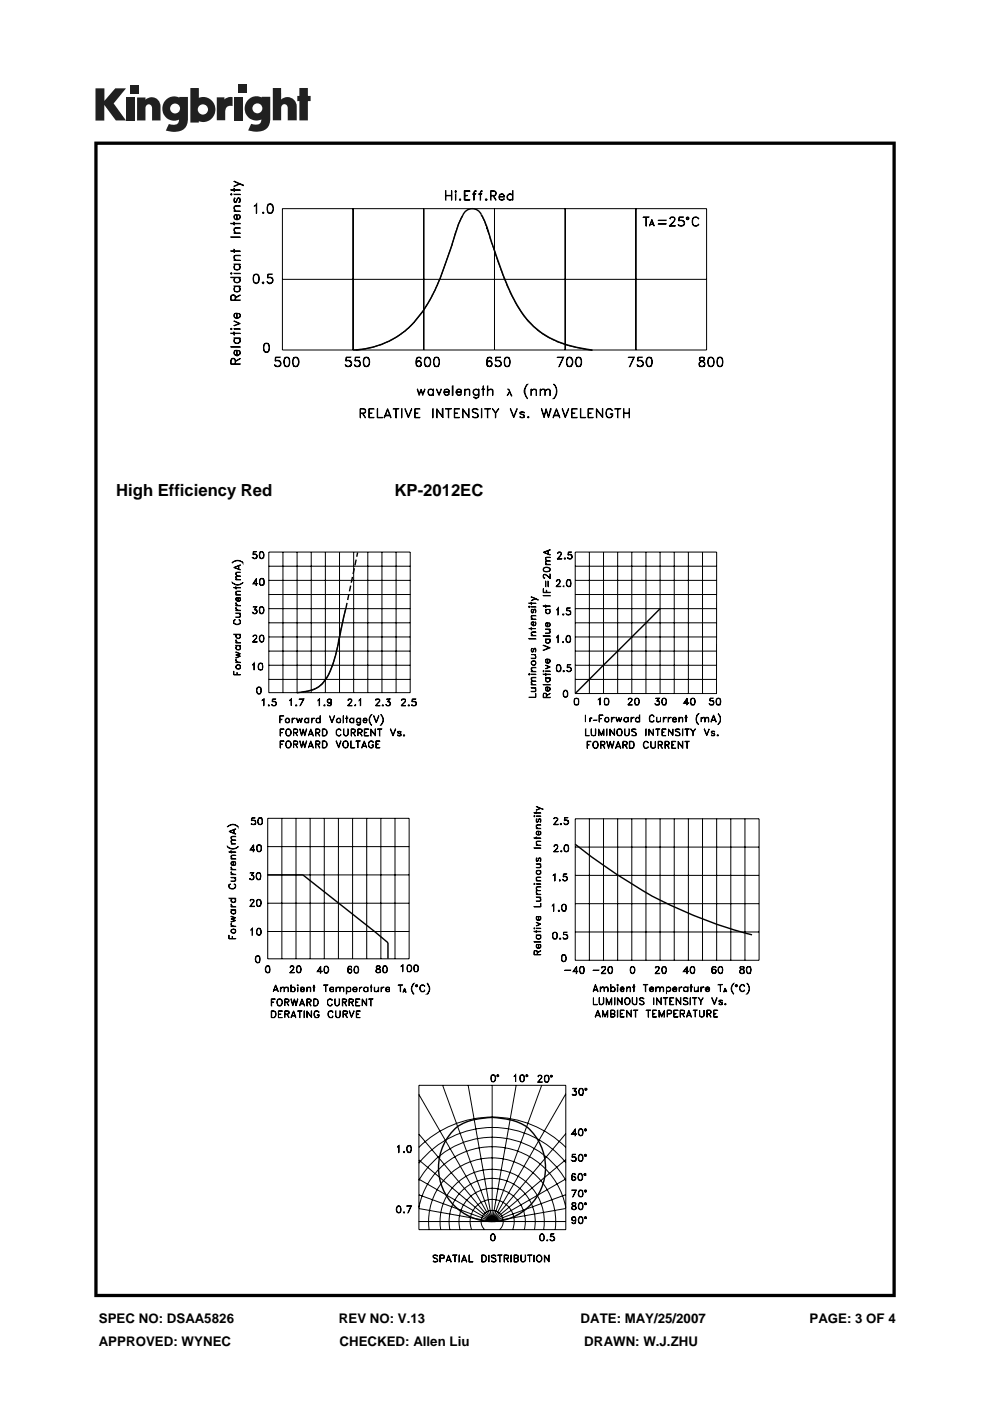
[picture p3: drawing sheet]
<svg xmlns="http://www.w3.org/2000/svg" width="210mm" height="297mm" viewBox="0 0 210 297" stroke-linecap="round" stroke-linejoin="round" font-family="sans-serif">
<defs><g id="words">
<g font-size="3.5">
<text x="24.7" y="105.2">High Efficiency Red</text>
<text x="83.7" y="105.2">KP-2012EC</text>
</g>
<g font-size="2.8">
<text x="21" y="280.5">SPEC NO: DSAA5826</text>
<text x="71.9" y="280.5">REV NO: V.13</text>
<text x="123.1" y="280.5">DATE: MAY/25/2007</text>
<text x="171.7" y="280.5">PAGE: 3 OF 4</text>
<text x="21" y="285.3">APPROVED: WYNEC</text>
<text x="72" y="285.3">CHECKED: Allen Liu</text>
<text x="123.9" y="285.3">DRAWN: W.J.ZHU</text>
</g>
</g></defs>
<path d="M20 30v245h170v-245zM20.7 30.7h168.6v243.6h-168.6z" fill="#000"/>
<g fill="#231f20">
<path d="M20.3 18.7h1.8v2.7l2.3-2.7h2.3l-2.6 3.2 2.6 3.6h-2.1l-2.5-3.3v3.4h-1.8z"/>
<path d="M26.7 20.7h1.8v4.8h-1.8z"/>
<path d="M49.7 20.6h1.8v4.9h-1.8z"/>
<path d="M27.7 18h1.8v1.8h-1.8z"/>
<path d="M50.6 17.9h1.8v1.8h-1.8z"/>
<path d="M29.1 20.7h1.8v.4a1.9 1.9 0 0 1 2.2-.3 1.9 1.9 0 0 1 .9 2v2.7h-1.7l-.1-2.6a.7 .7 0 0 0-.6-.8 .7 .7 0 0 0-.7 .8v2.6h-1.8z"/>
<path d="M46 20.6h1.6v.5a2.03 2.03 0 0 1 1.7-.5v1.9h-.2a1.12 1.12 0 0 0-1.3 1.3v1.7h-1.8z"/>
<path d="M57.9 18.7h1.7v2.4a1.98 1.98 0 0 1 2.3-.3 1.98 1.98 0 0 1 1 2v2.7h-1.9v-2.6a.7 .7 0 0 0-.7-.8 .7 .7 0 0 0-.7 .8v2.6h-1.7z"/>
<path d="M63.5 18.7h1.8v1.6h.6v1.1h-.6v4.1h-1.8v-4.1h-.4v-1.1h.4z"/>
<path d="M40.4 18.7v7.3h1.8v-.3a2.63 2.63 0 0 0 3.5-2.5 2.63 2.63 0 0 0-3.5-2.5v-2zM41.9 23.2a1.1 1.1 0 0 1 2.2 0 1.1 1.1 0 0 1-2.2 0z"/>
<path d="M35.4 21a2.56 2.56 0 0 0-.6 3.3 2.56 2.56 0 0 0 3.2 1.1 1.09 1.09 0 0 1-1.5 1l-.7-.1-.6 1.4a5.3 5.3 0 0 0 3.7-.2 2.68 2.68 0 0 0 1-2.4v-4.5h-1.9v.1l-.8-.2a2.45 2.45 0 0 0-1.8 .5zM36.1 23a1.05 1.05 0 0 1 2.1 0 1.05 1.05 0 0 1-2.1 0z"/>
<path d="M52.8 21a2.56 2.56 0 0 0-.6 3.3 2.56 2.56 0 0 0 3.2 1 1.09 1.09 0 0 1-1.5 1.1l-.6-.1-.7 1.4a5.3 5.3 0 0 0 3.8-.3 2.68 2.68 0 0 0 .9-2.4v-4.5h-1.8v.2l-.8-.3a2.45 2.45 0 0 0-1.9 .6zM53.5 23a1.05 1.05 0 0 1 2.1 0 1.05 1.05 0 0 1-2.1 0z"/>
</g>
<g fill="none" stroke="#000" stroke-width=".21">
<path d="M49.6 39.9l.1 .7zM49.6 38.4l2 .8v.2zM50.7 39l-1.1 .6 1.4-.6M48.9 57.9h.2l.1 .1-.2 .1zM48.9 41.2l.2-.1 .1 .2h-.2zM48.9 58.8l2.1 .1zM48.9 53.2l2.1 .1zM48.9 50.2l2.1 .1zM48.9 47.4h2.1zM48.9 40.2l2.1 .1zM49 57.9l.1 .1zM49 41.2l.1 .1z"/>
<path d="M49.6 57.9l1.4 .1zM49.6 56l1.4 .1zM49.6 55.1l1.4 .1zM49.6 52.9l.1 .6zM49.6 49.4l1.4 .1zM49.6 47.1l.1 .6zM49.6 44.7l1.4 .1zM49.6 41.2l1.4 .1zM49.7 54.2l1.3-.1-1.2 .2a.64 .64 0 0 0 .2 .8 .65 .65 0 0 1-.3-.9zM49.7 48.4l1.3-.1-1.2 .2-.1 .4 .3 .5a.77 .77 0 0 1-.3-1zM49.7 43.7l1.3-.1-1.2 .2-.1 .4 .3 .5a.77 .77 0 0 1-.3-1zM49.7 42.8h.4"/>
<path d="M49.8 45.7l.4-.1v.9l-.4-.2zM49.8 42v.9M49.9 56.1a.78 .78 0 0 0 0 1l.5 .1a.6 .6 0 0 0 .5-.7l-.3-.4a.66 .66 0 0 1 .1 1 .66 .66 0 0 1-.9 0 .66 .66 0 0 1 .1-1zM50.2 46.5h.2a.51 .51 0 0 0 .4-.3 .51 .51 0 0 0-.1-.5l-.2-.1 .1-.1 .3 .2v.6a.77 .77 0 0 1-1.2 0v-.6l.6-.2v1M50.4 42.1h.5M50.5 42a1.03 1.03 0 0 1-.6 1 .6 .6 0 0 1 0-1.1l-.2 .2M50.7 42l.2 .3-.2 .6M50.9 42.8l-.3 .2a.6 .6 0 0 0 .3-1h-.5l-.4 .9M53.9 58.2l.5-.1a1.11 1.11 0 0 1 .6 1.1 1.11 1.11 0 0 1-.7 .9 1.36 1.36 0 0 1-.4-1.9zM53.9 43.6l.5-.4v2v-1.7zM53.9 59.9h.8M53.9 58.3h.8"/>
<path d="M54 58.2a1.66 1.66 0 0 0 0 1.8M54.6 58.2a1.66 1.66 0 0 1 0 1.8M55.6 59.9h.4l-.1 .2zM55.7 45.1l.2-.1 .1 .2h-.2zM55.8 45.1l.1 .1zM55.8 59.9l.1 .1zM56.7 59.8l.3 .2M56.9 43.3a.81 .81 0 0 1 1 .1 .81 .81 0 0 1 .1 1l-.1 .4a.71 .71 0 0 1-1 .4 1.78 1.78 0 0 1 0-1.9zM56.9 45.1h.8M56.9 43.5l.3-.2 .5 .2M57 43.3a1.78 1.78 0 0 0 0 1.9M57.5 58.9a.62 .62 0 0 1 .3 .5 .62 .62 0 0 1-.3 .6"/>
<path d="M57.6 43.3a1.41 1.41 0 0 1 0 1.9M57.8 59.2a.79 .79 0 0 0-1.1-.2l.1-.9h.9l-.8 .1-.1 .7a.68 .68 0 0 1 1 .1 .68 .68 0 0 1-.2 1 .68 .68 0 0 1-1-.3h.1a.63 .63 0 0 0 1.1-.1M59.9 59.2h90M59.9 44.2h90v30h-90zM74.9 44.2v30M89.9 44.2v30M94.5 40.4l.1 2zM94.6 41.4h1.2M94.6 41.5h1.2M95.8 40.4v2zM96.6 40.4l.2 .2-.1 .2-.2-.1zM96.6 40.6l.1 .1z"/>
<path d="M96.6 41.1l.1 1.3zM97.5 42.3l.1-.1 .1 .2h-.2zM97.5 42.3l.1 .1zM98.1 45.7a28.9 28.9 0 0 0-2.4 6.8l-.3 .6a50.1 50.1 0 0 1-5.2 12.2l-2.3 3-1.3 1.3a19 19 0 0 1-11.2 4.7M98.5 40.4h1.2v.2h-1.1v1.8h1.1h-1.2zM98.6 41.4h.5l-.5 .1M100.2 41.1l.7 .1zM100.7 40.6l-.2 1.8v-1.6l.3-.4h.2v.2l-.4 .1M101.5 41.1l.7 .1zM102 45.6l.9 1.5 .7 2.5M102 40.6l-.1 1.8v-1.6v-.2l.4-.2v.2l-.4 .1M103 42.2l.3 .1-.1 .1h-.2z"/>
<path d="M103 42.3l.2 .1zM103.2 48.3l1.9 5.7 2.1 5.6a25.1 25.1 0 0 0 6.9 10.5 23.7 23.7 0 0 0 11.5 4.2M104.1 41.4h.7a.43 .43 0 0 0 .4-.4 .43 .43 0 0 0-.4-.4h-.7v1.8v-2h.7l.3 .2 .1 .2v.4a.93 .93 0 0 1-1.1 .3M104.6 41.5l.6 .9-.5-.9M104.9 44.2v30M105.9 41.7l.2 .6a.48 .48 0 0 0 .7-.2l.2 .1a.68 .68 0 0 1-1.1-.1 .72 .72 0 0 1 .7-1l.4 .4v.3h-1.1M106 41.4l.6-.2 .2 .5h-.9zM107.9 41.2a.58 .58 0 0 1 .8 .2l-.6-.2-.5 .5 .2 .5 .2 .2 .7-.2a.67 .67 0 0 1-1 0 .67 .67 0 0 1 .2-1zM108.7 40.4l.1 2zM119.9 44.2v30M134.9 44.2v30M136.4 46l1.3 .1z"/>
<path d="M137 46.1v1.8l.1-1.8M137.8 47.6h.9M137.9 47.5h.7M138.3 46.5l.5 1.4-.5-1.1-.5 1.1zM139.6 46.7l1.7 .1zM139.6 47.4l1.7 .1zM142.1 47.9h1.2h-1.4l.9-.9a.55 .55 0 0 0 0-.9h-.4l-.3 .3 .3-.4 .7 .2a.64 .64 0 0 1-.2 .8l-.8 .9M143.9 47.7l.3 .2M144.7 46.8l.3 .2 .1 .4-.4 .5M145.1 47.1a.93 .93 0 0 0-1.2-.3l.1-.8h.9l-.8 .1-.1 .7a.72 .72 0 0 1 1.1 .1 .72 .72 0 0 1-.2 1 .72 .72 0 0 1-1.1-.3h.1a.73 .73 0 0 0 1.2-.1M145.6 46.1h.4v.4h-.4zM145.7 46.2l.2-.1 .1 .2v.1h-.3z"/>
<path d="M147.2 46.1a.78 .78 0 0 1 1.1 .3 .78 .78 0 0 0-1.1-.2 .78 .78 0 0 0-.3 1 .72 .72 0 0 0 .5 .7 .72 .72 0 0 0 .9-.4 .81 .81 0 0 1-1.1 .4 .81 .81 0 0 1-.4-1.1zM48.9 69.7l.2-.1 .1 .2-.2 .1zM48.9 73.5l2.1 .1zM48.9 70.6l2.1 .1zM49 69.7l.1 .1zM49.6 71.7h1.4zM49.6 70.4l.1 .7zM49.6 69.7l1.4 .1zM49.6 68l1.4 .6-1.4 .5 1.1-.5zM49.6 60.6l1.4 .1zM49.8 74.4h.4v.9l-.4-.2zM49.8 66.6l.4-.1v.9l-.4-.2z"/>
<path d="M49.9 77.2l-.1-1-.4-.1-.4 .4v.7h2h-2.1v-.7a.51 .51 0 0 1 .5-.5 .51 .51 0 0 1 .6 .5v.7M49.9 63.6l-.1-.9a.48 .48 0 0 0-.8 .2v.7l2 .1h-2.1l.1-1a.58 .58 0 0 1 .9 0l.1 .9M49.9 60.7a.78 .78 0 0 0 0 1l.5 .1a.6 .6 0 0 0 .5-.6l-.3-.5a.66 .66 0 0 1 .1 1 .66 .66 0 0 1-.9 0 .66 .66 0 0 1 .1-1zM50 76.6l1-.6-1 .6M50 63l1-.5-1 .7M50.2 75.3l.3-.1 .4-.4-.4-.4 .1-.1a.58 .58 0 0 1 .3 .8l-.7 .4a.68 .68 0 0 1-.5-1.1l.6-.1v1M50.2 67.4h.3l.4-.4v-.3l-.4-.2 .1-.1a.64 .64 0 0 1 .2 .9 .64 .64 0 0 1-.9 .1 .59 .59 0 0 1-.1-.9l.5-.1v1M56.1 72.8a.65 .65 0 0 1 1 .3 1.83 1.83 0 0 1-.2 1.5 .65 .65 0 0 1-.9-.2 1.83 1.83 0 0 1 .1-1.6zM56.1 74.5h.8M56.1 72.9h.8M56.2 72.8a1.66 1.66 0 0 0 0 1.8M56.8 72.8a1.66 1.66 0 0 1 0 1.8"/>
<path d="M58.3 77.5l.4 .2M59.1 76.5a.71 .71 0 0 1 .3 1l-.3 .2M59.5 76.9a.84 .84 0 0 0-1.2-.3l.1-.9h1l-.9 .1-.1 .7a.74 .74 0 0 1 1 .1 .74 .74 0 0 1 0 1 .74 .74 0 0 1-1.1 0v-.3a.65 .65 0 0 0 1 .3l.2-.4M60.5 75.8l.5-.1a1.18 1.18 0 0 1 .4 1.6l-.2 .4h-.5a1.18 1.18 0 0 1-.4-1.6zM60.5 77.6h.7M60.5 76l.2-.2 .5 .2M60.5 75.8a1.78 1.78 0 0 0 0 1.9M61.1 75.8a1.78 1.78 0 0 1 0 1.9M62.3 75.8a.81 .81 0 0 1 1 .1 .81 .81 0 0 1 .1 1l-.1 .4a.71 .71 0 0 1-1 .4 1.78 1.78 0 0 1 0-1.9zM62.3 77.6h.8M62.3 76l.4-.2 .4 .2M62.4 75.8a1.78 1.78 0 0 0 0 1.9"/>
<path d="M63 75.8a1.41 1.41 0 0 1 0 1.9M73.3 77.5l.4 .2M74.1 76.5a.71 .71 0 0 1 .3 1l-.3 .2M74.5 76.9a.84 .84 0 0 0-1.2-.3l.1-.9h1l-.9 .1-.1 .7a.74 .74 0 0 1 1 .1 .74 .74 0 0 1-.1 1 .74 .74 0 0 1-1 0v-.3a.65 .65 0 0 0 1 .3l.2-.4M75.3 77.5l.2 .2M76 76.5a.68 .68 0 0 1 0 1.2M76.4 76.9l-.2-.3-.3-.1-.6 .1 .1-.9h.9l-.9 .1v.7a.71 .71 0 0 1 .9 .1 .71 .71 0 0 1-.1 1 .71 .71 0 0 1-.9 0v-.3a.6 .6 0 0 0 .9 .3l.2-.4M77.3 75.8a.81 .81 0 0 1 1 .1 .81 .81 0 0 1 .1 1l-.1 .4a.71 .71 0 0 1-1 .4 1.78 1.78 0 0 1 0-1.9zM77.3 77.6h.8M77.3 76l.3-.2 .5 .2M77.5 75.8a1.42 1.42 0 0 0 0 1.9M78 75.8a1.42 1.42 0 0 1 0 1.9"/>
<path d="M88.3 77.2l.2 .4 .2 .1 .5-.1 .1-.4M88.3 77l.5-.4 .5 .4M88.5 76l.2-.2 .5 .2M88.6 75.8a2.12 2.12 0 0 0-.2 1.7l.2 .2M88.6 76.6l-.3 .5M89 76.6a.62 .62 0 0 1 .3 .5 .62 .62 0 0 1-.3 .6M89.2 75.8l.1 .3a.54 .54 0 0 0-.8-.3 1.79 1.79 0 0 0 0 1.9 .61 .61 0 0 0 .8-.2 .61 .61 0 0 0-.2-.8 .61 .61 0 0 0-.8 .1M90.3 75.8a.81 .81 0 0 1 .9 .1 .81 .81 0 0 1 .2 1l-.1 .4a.71 .71 0 0 1-1 .4 1.78 1.78 0 0 1 0-1.9zM90.3 77.6h.7M90.3 76l.3-.2 .4 .2M90.4 75.8a1.42 1.42 0 0 0 0 1.9M90.9 75.8a1.42 1.42 0 0 1 0 1.9"/>
<path d="M92.2 75.8l.5-.1a1.18 1.18 0 0 1 .4 1.6l-.1 .4h-.5a1.18 1.18 0 0 1-.5-1.6zM92.2 77.6h.8M92.2 76l.3-.2 .5 .2M92.3 75.8a1.78 1.78 0 0 0 0 1.9M92.9 75.8a1.78 1.78 0 0 1 0 1.9M103.3 77.2l.2 .4 .3 .1 .3-.1 .2-.4M103.3 77l.5-.4 .5 .4M103.5 76l.3-.2 .4 .2M103.5 75.8a2.12 2.12 0 0 0-.1 1.7l.2 .2M103.6 76.6l-.3 .5M104 76.6a.62 .62 0 0 1 .3 .5 .62 .62 0 0 1-.3 .6M104.1 75.8l.2 .3-.1-.3a.64 .64 0 0 0-.9 .3 1.61 1.61 0 0 0 .2 1.6 .61 .61 0 0 0 .8-.2 .61 .61 0 0 0-.2-.8 .61 .61 0 0 0-.8 .1"/>
<path d="M105.1 77.5l.3 .2M105.8 76.5a.71 .71 0 0 1 .4 1l-.4 .2M106.3 76.9a.84 .84 0 0 0-1.2-.3l.1-.9h1l-1 .1v.7a.74 .74 0 0 1 1 .1 .74 .74 0 0 1-.1 1 .74 .74 0 0 1-1 0v-.3a.65 .65 0 0 0 .9 .3l.3-.4M107.2 75.8l.5-.1a1.18 1.18 0 0 1 .4 1.6l-.2 .4h-.5a1.18 1.18 0 0 1-.4-1.6zM107.2 77.6h.7M107.2 76l.2-.2 .5 .2M107.3 75.8a1.78 1.78 0 0 0 0 1.9M107.9 75.8a1.78 1.78 0 0 1 0 1.9M119.5 75.7l-1 2 1-2h-1.3l1.3 .1M120.4 75.8a.81 .81 0 0 1 1 .1 .81 .81 0 0 1 .1 1l-.1 .4a.71 .71 0 0 1-1 .4 1.78 1.78 0 0 1 0-1.9zM120.4 77.6h.8M120.4 76l.3-.2 .5 .2"/>
<path d="M120.5 75.8a1.78 1.78 0 0 0 0 1.9M121.1 75.8a1.41 1.41 0 0 1 0 1.9M122.3 75.8a.64 .64 0 0 1 1 .3 1.82 1.82 0 0 1-.2 1.6h-.5a1.24 1.24 0 0 1-.3-1.9zM122.3 77.6h.8M122.3 76l.3-.2 .5 .2M122.4 75.8a1.78 1.78 0 0 0 0 1.9M123 75.8a1.78 1.78 0 0 1 0 1.9M134.5 75.7l-1 2 1-2h-1.2l1.2 .1M135.2 77.5l.4 .2M136 76.5l.4 .5-.2 .5-.2 .2M136.4 76.9a.84 .84 0 0 0-1.2-.3l.1-.9h.9l-.8 .1-.1 .7a.74 .74 0 0 1 1 .1 .74 .74 0 0 1-.1 1 .74 .74 0 0 1-1 0v-.3a.65 .65 0 0 0 .9 .3l.3-.4M137.3 75.8a.64 .64 0 0 1 1 .3 1.82 1.82 0 0 1-.2 1.6h-.5a1.24 1.24 0 0 1-.3-1.9z"/>
<path d="M137.3 77.6h.8M137.3 76l.3-.2 .5 .2M137.4 75.8a1.78 1.78 0 0 0 0 1.9M138 75.8a1.78 1.78 0 0 1 0 1.9M148.3 77.5l.3 .2M148.4 75.8v.6l1 .5a.48 .48 0 0 1-.3 .8h-.4a.48 .48 0 0 1-.4-.5 .48 .48 0 0 1 .4-.5l.6-.2 .1-.4v-.3l-.3-.1zM148.4 76l.3-.2 .7 .2M148.5 75.8v.6a.86 .86 0 0 1 .9 1.2l-.7 .1a.51 .51 0 0 1-.5-.3 .51 .51 0 0 1 .1-.5l.4-.3 .6-.2v-.6M149.4 77.5l-.2 .2M150.4 75.8a.81 .81 0 0 1 .9 .1 .81 .81 0 0 1 .2 1l-.1 .4a.71 .71 0 0 1-1 .4 1.78 1.78 0 0 1 0-1.9zM150.4 77.6h.7M150.4 76l.3-.2 .4 .2"/>
<path d="M150.5 75.8a1.42 1.42 0 0 0 0 1.9M151 75.8a1.42 1.42 0 0 1 0 1.9M152.3 75.8l.5-.1a1.18 1.18 0 0 1 .4 1.6l-.1 .4h-.5a1.18 1.18 0 0 1-.5-1.6zM152.3 77.6h.8M152.3 76l.3-.2 .5 .2M152.4 75.8a1.78 1.78 0 0 0 0 1.9M153 75.8a1.78 1.78 0 0 1 0 1.9M76.5 87.6l.9-.1v-.7l-.9-.1-.1 1.9v-2l1.1 .2 .1 .5-.2 .3-.9 .1M76.9 87.7l.7 .9-.6-.9M78.2 86.6h1.1l-1 .1v1.8l1 .1h-1.1zM78.3 87.6h.6l-.6 .1M80 86.6l.1 1.9 1.1 .1h-1.2z"/>
<path d="M81.6 88.2h1.2M81.8 88h.9M82.2 86.6l.8 2-.8-1.7-.8 1.7zM83.4 86.6l1.2 .1zM83.9 86.7v1.9h.2v-1.9M85.2 86.6l.1 2zM85.9 86.6l.7 1.7 .8-1.7-.8 2zM88 86.6h1.1l-1 .1v1.8l1 .1h-1.1zM88.1 87.6h.5l-.5 .1M88.5 82.5l.4 1 .4-1 .4 1 .5-1-.5 1.3-.4-1.1-.4 1.1zM91.8 86.6l.1 2zM91.9 82.5v1.3z"/>
<path d="M92.5 82.5l.6 1.1 .5-1.1-.5 1.3zM92.6 86.6l1.2 1.7v-1.7h.2v2l-1.3-1.7-.1 1.7zM94.2 83.1v.1a.51 .51 0 0 0 .4 .5 .51 .51 0 0 0 .5-.1l.1-.2 .1 .1-.6 .4a.7 .7 0 0 1-.5-.8 .7 .7 0 0 1 .7-.6l.4 .3v.4h-1.1M94.4 82.7a.48 .48 0 0 1 .8 .1v.3h-1zM94.5 86.6l1.3 .1zM95.1 86.7v1.9l.1-1.9M95.9 81.8h.2v2h-.2zM96.4 86.6h1.1l-1.1 .1v1.8l1.1 .1h-1.1zM96.4 87.6h.6l-.6 .1M96.9 83.1v.3l.4 .4 .5-.4 .1 .1a.58 .58 0 0 1-.9 .3l-.3-.7a.68 .68 0 0 1 1-.5l.2 .6h-1M97 82.7a.47 .47 0 0 1 .6-.1 .47 .47 0 0 1 .2 .5h-.9zM98.1 86.6l1.3 1.7 .1-1.7v2l-1.3-1.7-.1 1.7z"/>
<path d="M98.6 82.5v1.3zM98.9 82.6h.7l.1 1.2-.2-1.1a.66 .66 0 0 0-.9 .1zM100.2 86.9a.86 .86 0 0 1 1.2 0l-.8-.2-.3 .1-.1 .3a1.03 1.03 0 0 0 1 .6l.2 .3v.3a.86 .86 0 0 1-1.2 0l.4 .2 .7-.1v-.4l-.3-.3a.77 .77 0 0 1-.8-.8zM101.5 82.5v1.7l-.4 .3h-.3l-.4-.3 .5 .2 .5-.2zM102.1 86.6l.1 2zM102.2 82.5l.6 .1zM102.4 81.8l.1 2zM102.8 86.6l1.3 .1zM103.4 81.8l.1 2zM103.4 86.7v1.9l.1-1.9M103.5 82.8a.77 .77 0 0 1 1-.2l.1 1.2-.1-1a.63 .63 0 0 0-1 0zM105.1 87.6l.7-1-.6 1v1l-.1-1-.7-1 .8 1"/>
<path d="M107.5 83.9l.6-.9-.5 .9M107.6 82.5l.3 .1 .7 1.3h-.1l-.6-1.3-.2-.1M108.2 86.6l.8 1.7 .7-1.7-.7 2zM110.3 88.4h.9M110.3 87.7a1.03 1.03 0 0 1 1 .5v.1a.6 .6 0 0 1-1.1 0l.2 .2M110.3 87.5h.9M110.4 87.4v.3M111.1 87.4l.2 .2a.6 .6 0 0 0-1.1 0l1 .6M111.1 88v.5M111.8 81.5h.1a2.23 2.23 0 0 0 0 3 1.96 1.96 0 0 1-.1-3zM112 88.3l.2 .1-.1 .2-.2-.1zM112 88.4l.1 .1z"/>
<path d="M112.6 82.5l.1 1.3zM112.7 82.8a.77 .77 0 0 1 1-.2l.1 1.2-.2-1.1-.4-.1zM114.6 82.5v1.3zM114.8 86.6l.6 1.7 .4-1.7 .5 1.7 .5-1.7h.1l-.6 2-.5-1.7-.4 1.7zM114.9 82.6h.7l.1 1.2-.2-1.1a.64 .64 0 0 0-.9 .1zM115.7 82.8l.5-.3 .4 .1 .2 .2v1h-.2l-.1-1.1-.3-.1zM117.3 81.5a1.87 1.87 0 0 1 .4 2.7l-.2 .3h-.2a2.06 2.06 0 0 0 0-3zM117.4 88.2h1.2M117.5 88h1M118 86.6l.8 2-.8-1.7-.7 1.7zM119.2 86.6l.7 1.7 .7-1.7-.7 2zM121.2 86.6h1.2l-1.1 .1v1.8l1.1 .1h-1.2z"/>
<path d="M121.3 87.6h.6l-.6 .1M123.1 86.6l.1 1.9 1 .1h-1.1zM124.7 86.6h1.1l-1 .1v1.8l1 .1h-1.1zM124.8 87.6h.6l-.6 .1M126.5 86.6l1.3 1.7v-1.7v2l-1.2-1.7-.1 1.7zM128.7 86.8l.3-.2h.5l.5 .5-.5-.4h-.5a1.11 1.11 0 0 0 0 1.8l.7-.2 .1-.5-.3-.1h.5v.5l-.5 .4a1.01 1.01 0 0 1-1-.6 1.01 1.01 0 0 1 .2-1.2zM130.4 86.6l1.3 .1zM131 86.7v1.9l.1-1.9M132.2 86.6l.1 2zM132.3 87.7h1.1M132.3 87.6h1.1M133.4 86.6l.1 2z"/>
<path d="M49.2 119.3a1.45 1.45 0 0 1 2.3 .1l-.3-.3a1.69 1.69 0 0 0-2 .3zM50.6 119.9v.8M50.7 119.9v.8M53.6 118.2l.2 .2M54.2 117.5l.3 .5-.3 .4M54.5 117.8l-.4-.3-.5 .1 .1-.7h.7l-.6 .1-.1 .5a.55 .55 0 0 1 .6 0 .55 .55 0 0 1 .3 .5l-.5 .5-.3-.1-.2-.2M54.5 118.1a.51 .51 0 0 1-.9 .1M55.2 117l.2-.1a.78 .78 0 0 1 .6 .8 .78 .78 0 0 1-.6 .8l-.2-.1-.2-.6zM55.2 118.3h.6M55.2 117.1h.6M55.2 117a1.42 1.42 0 0 0 0 1.4M55.7 117a1.02 1.02 0 0 1 0 1.4"/>
<path d="M57 117h30v29.9h-30zM60 117v29.9M63 117v29.9M66 117v29.9M69 117v29.9M72 117v29.9M75 117v29.9M78 117v29.9M81 117v29.9M84 117v29.9M115.2 117.1l1.5-.6-1.3 .6 1.3 .6zM115.7 119.6l1 .1z"/>
<path d="M115.7 118.3l.3-.2h.7l-.9 .2v.4l.2 .2zM115.8 119l.9-.1-.9 .2v.4l.2 .1a.45 .45 0 0 1-.2-.6zM116.2 116.8v.6M116.3 116.7v.8M118.2 118.5h1h-1l.8-1.1-.2-.3-.6 .2 .3-.3h.3l.3 .4-.9 1.1M119.7 118.4l.2-.1v.2zM119.8 118.4l.1 .1zM120.4 118.3l.3 .2M121 117.6l.3 .4-.3 .5M121.3 117.9a.6 .6 0 0 0-.9-.2l.1-.7h.7l-.6 .1-.1 .5 .4-.1 .4 .3 .1 .3-.2 .4h-.7l-.1-.3a.47 .47 0 0 0 .5 .3 .47 .47 0 0 0 .4-.3M122 117l30 .1v29.9h-30zM125 117v30.1"/>
<path d="M128 117v30.1M131 117v30.1M134 117v30.1M137 117v30.1M140 117v30.1M143 117.1v30M146 117.1v30M149 117.1v30M49.2 123.5a1.53 1.53 0 0 0 2.3 0 1.39 1.39 0 0 1-2.3 0zM49.6 134.5l1.4 .1zM49.6 124.6h1.4zM49.6 120.3l1.4-.6-1.3 .6 1.3 .5z"/>
<path d="M49.6 131.5l.3-.2a.52 .52 0 0 0-.3 .6 .52 .52 0 0 0 .5 .4l.8-.1v-.5l-.2-.4 .3 .5v.2a.74 .74 0 0 1-.9 .4l-.5-.2zM50 139.8l.5 .6-.5-.3zM50 138.2l1 .4-.7 .3 .7 .2-1 .4 .8-.4-.8-.2 .8-.3zM50 136.8l1 .1zM50 136.2l1 .1zM50 135.7l.5 .5-.5-.3zM50 130.8l.9-.1-.1-.6 .2 .3v.3l-.2 .2zM50 130l1 .1zM50 129.4l1 .1zM50 128.8l.5 .6-.5-.4zM50 128.4l1 .1zM50 127.8l.5 .6-.5-.4z"/>
<path d="M50 126.1l1 .1zM50 125.5l.3-.2h.7l-.8 .1a.45 .45 0 0 0 .1 .7l-.2-.2zM50 124.4l.1 .5zM50 122.9l1 .1zM50.1 134.6h.2l-.2 .2 .1 .3 .4 .2 .3-.2-.1-.5 .2 .2-.2 .5a.53 .53 0 0 1-.6 0 .53 .53 0 0 1-.1-.7zM50.1 126.8l.4-.1v.7l.4-.2-.1-.5a.49 .49 0 0 1 .1 .6 .49 .49 0 0 1-.6 .1l-.3-.2zM50.1 122.2l.9-.1-.8 .1a.45 .45 0 0 0 .1 .7l-.3-.4zM50.1 121.3h.9l-.8 .1-.1 .4 .2 .3-.3-.3zM50.2 126.8h.3v.6l-.4-.2zM50.3 136.9l-.2 .5 .4 .4 .4-.2-.1-.7a.57 .57 0 0 1 0 .9h-.5a.47 .47 0 0 1-.3-.5 .47 .47 0 0 1 .3-.4zM53.6 136.1l1 .1h-1l.8-1v-.4l-.2-.1-.6 .2a.46 .46 0 0 1 .5-.3 .46 .46 0 0 1 .4 .3l-.2 .5-.7 .8M53.6 129.9l.2 .2"/>
<path d="M53.7 123.7l1 .1h-1.1l.8-1.2v1.5l-.1-1.2-.6 .9M54 129.2l.5 .2a.51 .51 0 0 1-.3 .7 .51 .51 0 0 1-.6-.3l.1 .2a.52 .52 0 0 0 .8-.2M54.2 129.3l.3 .3-.3 .5M54.4 128.7l-.7-.1h.8l-.5 .7M54.4 128.6l-.5 .7 .6 .3M55.2 128.7a.52 .52 0 0 1 .7 .2 .82 .82 0 0 1-.5 1.2h-.2l-.2-.6zM55.2 130h.6M55.2 128.8h.6M55.2 134.7a.45 .45 0 0 1 .7 .2 .82 .82 0 0 1-.5 1.3l-.2-.1a1.02 1.02 0 0 1 0-1.4zM55.2 122.7h.6l.2 .3v.9a.55 .55 0 0 1-.9 0v-.9zM55.2 128.7a1.42 1.42 0 0 0 0 1.4M55.2 136h.6"/>
<path d="M55.2 134.8h.6M55.2 124h.6M55.2 122.8h.6M55.3 134.7a1.02 1.02 0 0 0 0 1.4M55.3 122.7a1.02 1.02 0 0 0 0 1.4M55.7 128.7a1.02 1.02 0 0 1 0 1.4M55.8 134.7a1.42 1.42 0 0 1 0 1.4M55.8 122.7a1.02 1.02 0 0 1 0 1.4M57 138h30M57 135h30M57 132h30M57 129h30"/>
<path d="M57 126h30M57 123h30M57 120h30M73.3 129.1l-2.1 9.9-.7 2.2-1.2 2.6-1.3 1.5-1.5 .9-2 .5-1.5 .2M112.1 128.6l.2-.1 .1 .2zM112.1 135.4l1.6 .1zM112.1 127.9h1.6zM112.1 133.3h1.6M112.2 128.6l.1 .1zM112.7 139.5h.9l-.2-.7a.55 .55 0 0 1 .2 .7zM112.7 134.7l1 .1zM112.7 133v.5z"/>
<path d="M112.7 131.2l1 .1zM112.7 128.6l1 .1zM112.7 127.7v.5zM112.7 126.5l1.5 .8zM112.7 138.8h1M112.7 138.1h.4M112.7 134h1l-1 .2 .3 .5-.3-.3zM112.7 130.6l1-.1-.9 .1-.1 .3 .3 .3-.3-.3zM112.7 129.8h.4M112.8 131.9h.3v.7l-.4-.3zM112.8 137.5v.7M112.8 129.2v.7"/>
<path d="M113.1 132.6l.5-.2-.1-.6a.49 .49 0 0 1 .1 .7 .49 .49 0 0 1-.7 .1l-.2-.3v-.2l.3-.3h.2v.8M113.2 137.6h.4M113.2 129.3h.4M113.3 137.5l-.2 .7-.2 .1a.47 .47 0 0 1-.3-.4 .47 .47 0 0 1 .3-.5l-.2 .2M113.3 129.2l-.2 .7-.2 .1a.47 .47 0 0 1-.3-.4 .47 .47 0 0 1 .3-.5l-.2 .2M113.6 138.1l-.1 .2 .2-.5-.3-.4-.2 .1-.2 .7M113.6 129.8l-.1 .2 .2-.5-.3-.4-.2 .1-.2 .7M113.6 129.2v.7M113.6 137.5v.7M113.6 126.9l-.9 .5 1-.5M115.2 136.8l1.5 .5-1.5 .6 1.3-.6zM115.2 134.8l1.5 .1z"/>
<path d="M115.2 128.5h1.5zM115.2 126.3h1.5zM115.2 124.8l.1 .8 1.4 .1h-1.5zM115.3 120.5a.86 .86 0 0 1 1.4 .3 .82 .82 0 0 1-.8 .5 .82 .82 0 0 1-.7-.6zM115.3 120.5v.5a1.4 1.4 0 0 0 1.3 0M115.3 120.6a.99 .99 0 0 1 1.3 0M115.7 135.5l1 .1zM115.7 133.4l1 .1zM115.7 128.3l.1 .5zM115.7 123.2l.1 1.2zM115.7 129.2h1M115.8 139.9l.3-.1v.8l-.3-.2z"/>
<path d="M115.8 132.1l.4-.1v.9h-.3l-.2-.4zM115.8 132.2l.3-.1v.8l-.3-.2zM115.9 129.2l-.1 .7 .3 .2 .4-.1 .1-.3-.1-.5a.52 .52 0 0 1 .1 .7 .52 .52 0 0 1-.7 .2l-.2-.4zM115.9 125.6v-.4l.1 .4M116.1 132.9l.5-.2a.36 .36 0 0 0-.2-.6l.1-.1a.45 .45 0 0 1 .2 .5 .45 .45 0 0 1-.5 .4M116.2 123.2l.1 1.2zM116.4 133.5l.3 .3-.1 .4-.9 .1 .9-.2v-.3zM116.6 120.5v.5M116.6 122.6l.1-.9v1l-1.1-.9-.3 .1v.5l.2 .1v.1l-.3-.2v-.4l.4-.2 1.1 .8M118 124.3l.9 .1h-1l.9-1-.2-.4h-.4l-.1 .3-.1-.1 .2-.3h.4l.2 .5-.8 1M118.1 135.1l.3-.4v1.5l-.1-1.3zM118.1 129.2l.3-.3v1.5l-.1-1.4z"/>
<path d="M119.3 136.1h.2v.1zM119.3 130.2l.3 .1-.2 .1zM119.4 136.1l.1 .1zM119.4 130.2l.1 .1zM119.4 124.3l.2-.1v.2zM119.5 124.3h.1M120.2 130.2l.2 .1M120.3 134.8l.3-.1a.93 .93 0 0 1 .4 1.3 .47 .47 0 0 1-.5 .3 .47 .47 0 0 1-.4-.3 1.15 1.15 0 0 1 .2-1.2zM120.3 136.1h.6M120.3 134.9h.6M120.4 123l.3-.1a.95 .95 0 0 1 .2 1.4l-.4 .1a.92 .92 0 0 1-.1-1.4zM120.4 134.8a1.02 1.02 0 0 0 0 1.4"/>
<path d="M120.4 123h.6M120.4 124.3h.6M120.4 123a1.02 1.02 0 0 0 0 1.3M120.7 129.5l.3 .3v.4l-.3 .1M120.8 134.8a1.4 1.4 0 0 1 0 1.4M120.9 123a1.4 1.4 0 0 1 0 1.3M121 129.7a.64 .64 0 0 0-.8-.1v-.7h.8l-.7 .1-.1 .5a.64 .64 0 0 1 .8 .1v.6l-.4 .2-.4-.1-.1-.2 .1 .1a.64 .64 0 0 0 .8-.1M122 138l30 .1M122 135l30 .1M122 132l30 .1M122 129l30 .1M122 126l30 .1"/>
<path d="M122 123l30 .1M122 120l30 .1M49.6 142.3v.8h1.4l-1.4-.1M50 140.4l1 .1zM50.2 141.2l.3-.2 .3 .1 .1 .6-.3 .1-.3-.1-.2-.2zM50.3 141l.3-.1a.55 .55 0 0 1 .2 .9 .57 .57 0 0 1-.8-.5zM50.3 143v-.4v.4M53.6 140.9l.3-.3v1.5v-1.4zM54.7 145.7a.45 .45 0 0 1 .6 .2l.1 .6-.2 .6h-.5a1.02 1.02 0 0 1 0-1.4zM54.7 147h.5M54.7 145.8h.5M54.7 145.7a1.02 1.02 0 0 0 0 1.4"/>
<path d="M55 140.6h.3a.93 .93 0 0 1 .4 1.2l-.1 .2a.55 .55 0 0 1-.8-.2 1.15 1.15 0 0 1 .2-1.2zM55 141.9h.6M55 140.7h.6M55.1 140.6a1.02 1.02 0 0 0 0 1.4M55.2 145.7l.1 .2v.9l-.1 .3M55.5 140.6l.2 .3v.9l-.2 .2M55.6 148.4l.4-.2v1.4l-.1-1.3zM56.9 149.5l.1 .1zM56.9 149.5l.2 .1h-.2zM57 144h30M57 141h30M57.7 149.5l.2 .1"/>
<path d="M58.3 148.8l.2 .1a.55 .55 0 0 1-.2 .7M58.5 149l-.1-.2h-.7l.1-.6h.7l-.6 .1-.1 .5 .4-.1 .3 .2a.55 .55 0 0 1-.1 .7h-.6l-.2-.2 .6 .2 .3-.3M59.3 151.7h.9l-.8 .1v1.5zM59.4 152.5h.4l-.4 .1M59.4 154.5h.8l-.7 .1v1.5zM59.4 157.1h.8l-.7 .1v1.4zM59.5 155.3h.4l-.4 .1M59.5 157.8h.4h-.4M60.7 154.8l.3-.3h.3a.88 .88 0 0 1 0 1.6 .76 .76 0 0 1-.7-.5 .76 .76 0 0 1 .1-.8zM60.7 157.3l.3-.2h.3a.88 .88 0 0 1 0 1.5 .76 .76 0 0 1-.7-.4 .76 .76 0 0 1 .1-.9zM60.8 154.7a.64 .64 0 0 1 .9 .6 .64 .64 0 0 1-.9 .6l-.1-.4zM60.8 157.2a.64 .64 0 0 1 .9 .6 .64 .64 0 0 1-.9 .6l-.1-.4z"/>
<path d="M61.4 148.4l.4-.2v1.4v-1.3zM61.9 152.2l.1 1.1zM62.2 152.3l.4-.1-.4 .2-.2 .3zM62.3 155.4l.7-.1 .1-.6-.8-.2v1.6M62.3 154.6h.5l.3 .3-.1 .3-.7 .1M62.3 157.8h.8v-.6l-.8-.1v1.5M62.3 157.2l.8 .1-.1 .5h-.7M62.7 149.5h.2l.1 .1zM62.7 155.4l.4 .7M62.7 157.8l.4 .8M62.8 149.5l.1 .1zM62.9 152.2l.3 .9 .3-.9 .3 .9 .3-.9-.3 1.1-.3-.8-.3 .8z"/>
<path d="M63.5 154.5l.5 1.3 .3-1.3 .3 1.3 .5-1.3-.5 1.6-.3-1.3-.3 1.3zM63.5 157.1l.5 1.2 .3-1.2 .3 1.2 .5-1.2-.5 1.5-.3-1.3-.3 1.3zM64.4 148.2l-.8 1.4 .9-1.4h-1l.9 .1M64.6 152.5l.3-.3h.3l.2 .3-.2-.2a.43 .43 0 0 0-.6 .5 .43 .43 0 0 0 .6 .4l.2-.1a.49 .49 0 0 1-.6 0 .49 .49 0 0 1-.2-.6zM65.4 152.2l.1 1.1zM65.5 158.3h.8M65.5 155.7h.8M65.6 155.6h.7M65.6 158.2h.7M65.9 154.5l.6 1.6-.6-1.3-.5 1.3zM65.9 157.1l.6 1.5-.6-1.3-.5 1.3zM66.1 152.2l.1 1.1z"/>
<path d="M66.3 152.3l.5-.1-.5 .2-.1 .3zM67 155.3h.5a.35 .35 0 0 0 .3-.3 .35 .35 0 0 0-.3-.4h-.5l-.1 1.5v-1.6h.6l.3 .2 .1 .3-.2 .3-.7 .1M67 157.8h.7l.1-.5-.3-.1h-.5l-.1 1.4v-1.5h.6l.4 .2-.1 .5h-.8M67.2 152.3l.4-.1 .3 .3-.3-.2a.43 .43 0 0 0-.5 .5 .43 .43 0 0 0 .5 .4l.3-.1-.3 .2a.48 .48 0 0 1-.6-.6zM67.4 155.4l.5 .7-.5-.7M67.4 157.8l.5 .8-.5-.8M67.5 148.4l.3-.2v1.4l-.1-1.3-.3 .2zM67.9 151.7v1.6zM68.4 154.5h.5a.82 .82 0 0 1 .5 .8 .82 .82 0 0 1-.5 .8h-.5zM68.4 157.1h.5a.82 .82 0 0 1 .5 .7 .82 .82 0 0 1-.5 .8h-.5zM68.5 154.6a.71 .71 0 0 1 .8 .5 .71 .71 0 0 1-.4 .9h-.4zM68.5 157.2a.71 .71 0 0 1 .8 .4 .71 .71 0 0 1-.4 .9h-.4z"/>
<path d="M68.7 149.5h.2v.1zM68.8 149.5l.1 .1zM69.5 148.8l.3 .2 .4-.2M69.5 148.5l.1-.2h.5l.1 .2M69.6 149.5h.5M69.8 148.3l-.2 .1-.1 .2 .3 .4M69.9 151.7l.5 1.4 .6-1.4-.6 1.6zM70 148.3l.2 .1v1l-.1 .2M70.2 148.9a.46 .46 0 0 1-.6 .1 .46 .46 0 0 1-.1-.6l.3-.2 .3 .1 .2 .4-.2 .9h-.5l-.1-.1 .1 .1M70.2 148.7l-.2 .3M71.3 157.1l.5 1.2 .6-1.2-.6 1.5zM71.3 154.9l.5-.4 .4 .1 .2 .3a.55 .55 0 0 0-.7-.3 .55 .55 0 0 0-.4 .5 .6 .6 0 0 0 .2 .7 .6 .6 0 0 0 .7 .1l.2-.2-.5 .4-.6-.4z"/>
<path d="M71.5 152.5l.3-.2 .3 .1 .1 .7a.45 .45 0 0 1-.6 0 .45 .45 0 0 1-.1-.6zM72.8 151.7l.1 1.6zM72.9 154.5v1.1l.4 .4 .3-.1 .2-.3 .1-1.1-.1 1.3a.5 .5 0 0 1-.5 .3 .5 .5 0 0 1-.4-.5zM72.9 157.3l.3-.2a.77 .77 0 0 1 .7 .7 .77 .77 0 0 1-.7 .8 .82 .82 0 0 1-.3-1.3zM73 157.2a.48 .48 0 0 1 .5 0 .48 .48 0 0 1 .3 .5 .63 .63 0 0 1-.6 .8 .75 .75 0 0 1-.2-1.3zM73.3 152.2l.5 .1zM73.5 151.7v1.6M73.8 149.6l.6-.7a.45 .45 0 0 0 .2-.6h-.7l-.1 .2 .2-.2h.5l.1 .3-.9 1h1M74.2 152.5l.3-.3h.2l.3 .3-.3-.2a.43 .43 0 0 0-.5 .5 .43 .43 0 0 0 .5 .4l.3-.1a.49 .49 0 0 1-.7 0 .49 .49 0 0 1-.1-.6zM74.4 157.1l.1 1.4 .7 .1h-.8zM74.6 155.3l.6-.1v-.5l-.6-.1-.1 1.5v-1.6l.7 .1 .2 .3a.59 .59 0 0 1-.8 .5M74.9 155.4l.5 .7-.4-.7"/>
<path d="M75 152.2l.1 1.1zM75.2 149.5h.1l.1 .1zM75.3 149.5h.1M75.5 157.1l.9 .1zM75.7 152.5l.2-.3h.3l.2 .3-.2-.2a.43 .43 0 0 0-.6 .5 .43 .43 0 0 0 .6 .4l.2-.1a.49 .49 0 0 1-.6 0 .49 .49 0 0 1-.1-.6zM75.9 155.4a.58 .58 0 0 0 .7-.1 .58 .58 0 0 0 .2-.6l-.9-.2v1.6M75.9 154.6h.5l.4 .3-.1 .3-.8 .1M75.9 157.2v1.4M76.2 148.4l.3-.2v1.4l-.1-1.3zM76.3 155.4l.5 .7-.4-.7M76.4 152.2l.1 1.1-.2 .4-.4 .1-.2-.3 .5 .2 .2-.4zM76.8 158.3h.9"/>
<path d="M76.8 158.2h.8M77.1 152.7l.1 .4h.7l-.3 .2a.48 .48 0 0 1-.6-.6l.3-.5a.44 .44 0 0 1 .6 .6h-.8M77.2 152.4l.4-.1 .2 .4h-.7zM77.3 154.5h.9l-.9 .1v1.4l.9 .1h-.9zM77.3 157.1l.5 1.5-.5-1.3-.6 1.3zM77.3 155.3h.5l-.5 .1M78.3 157.3l.6-.2 .3 .3a.59 .59 0 0 0-.8-.2 .59 .59 0 0 0-.2 .8 .47 .47 0 0 0 .5 .5 .47 .47 0 0 0 .4-.5l-.2-.1h.3l-.2 .6-.4 .1a.97 .97 0 0 1-.3-1.3zM78.6 151.7l.3-.2a1.54 1.54 0 0 0 0 2.3 1.46 1.46 0 0 1-.3-2.1zM78.6 154.5l.9 1.3 .1-1.3v1.6l-.9-1.3-.1 1.3zM79.2 151.7l.6 1.4 .6-1.4-.6 1.6zM79.7 157.1h.9l-.8 .1v1.3l.8 .1h-.9zM79.7 149.6l.6-.7a.45 .45 0 0 0 .2-.6l-.5-.1-.3 .1v.2l.1-.2h.6a.45 .45 0 0 1-.2 .6l-.6 .7h1"/>
<path d="M79.8 157.8h.4h-.4M80.1 154.5l.9 .1zM80.5 154.6v1.5l.1-1.5M80.7 151.5a1.39 1.39 0 0 1 0 2.3 1.54 1.54 0 0 0 0-2.3zM81.1 149.5h.1l.1 .1zM81.2 149.5v.1zM81.9 149.5l.2 .1M82.4 148.8l.4 .4-.4 .4M82.7 148.3l-.7-.1h.8l-.5 .6h.3a.48 .48 0 0 1 0 .8h-.6l-.2-.2 .6 .2 .4-.3M82.7 148.2l-.5 .6 .4 .1 .2 .2M82.8 154.5l.6 1.3 .6-1.3-.6 1.6zM84.4 155.9h.7"/>
<path d="M84.4 155.4l.7 .2v.4a.52 .52 0 0 1-.8-.2l.2 .2M84.4 155.2h.7M84.5 155.1v.3M85 155.1l.1 .2v-.2a.52 .52 0 0 0-.8 .2l.8 .4M85 155.6v.4M85.1 149.6l.9-.8v-.5l-.3-.1-.5 .1-.1 .1 .1 .1 .1-.2h.6l.1 .3-.9 1h1M85.6 155.8l.2 .1-.1 .2-.1-.1zM85.6 155.9l.1 .1zM86.6 149.5h.1l.1 .1zM86.7 149.5v.1zM87.3 149.5l.3 .1M87.9 148.8l.3 .1 .1 .2-.1 .4-.3 .1"/>
<path d="M88.3 149l-.2-.2h-.8l.1-.6h.8l-.7 .1-.1 .5 .4-.1 .5 .2v.6l-.2 .1h-.7l-.1-.2a.52 .52 0 0 0 .8 .1l.2-.2M112.1 147.8h1.5l.1-.8v.8zM112.2 142.8l.2 .1-.1 .2-.2-.1zM112.2 142.9l.1 .1zM112.7 146.6l.9-.1v-.4l-.2-.2a.45 .45 0 0 1 .2 .7zM112.7 145.8l1 .1zM112.7 145.1l1 .1zM112.7 143.8l.3-.2h.7l-1 .3 .3 .5-.3-.2zM112.7 142.9l1 .1zM112.7 142.3l1 .1zM112.7 144.5l1-.1-.9 .1-.1 .3 .3 .3-.3-.3zM112.7 141.6l1-.1-.9 .2-.1 .2 .3 .4-.3-.4z"/>
<path d="M112.8 140.2a.64 .64 0 0 1 .8 .2 .51 .51 0 0 1-.5 .7l-.4-.5zM112.9 140.2l.3-.1 .4 .2-.1 .6-.4 .1-.3-.2-.1-.3zM115.2 142.3h.2l-.1 .1zM115.2 145.1l1.5 .1zM115.2 142.9l1.5 .1zM115.3 142.3h.1M115.7 143.7l1 .1zM115.7 142.8l.1 .5zM115.7 142.3h1zM115.7 141l1 .4-1 .4 .9-.4zM115.8 145.8l.3-.1v.8l-.3-.2zM115.9 147.8l-.1-.7h-.5v.7l1.4 .1h-1.5l.1-.9 .6 .1 .1 .7"/>
<path d="M116 147.4l.7-.4-.7 .5M116.1 146.5l.5-.2a.36 .36 0 0 0-.2-.6l.1-.1a.52 .52 0 0 1 .1 .8 .52 .52 0 0 1-.7 .1l-.2-.5 .3-.4h.2v.9M116.1 140.6l.5-.2a.36 .36 0 0 0-.2-.6l.1-.1a.52 .52 0 0 1 .1 .7 .52 .52 0 0 1-.7 .2l-.2-.5 .3-.4h.2v.9M118.2 141l.2-.1a.78 .78 0 0 1 .6 .8 .78 .78 0 0 1-.6 .7l-.2-.1-.2-.6zM118.2 142.3h.6M118.2 141.1h.6M118.2 141l-.1 .2v1l.1 .1M118.7 141a1.02 1.02 0 0 1 0 1.3M119.4 142.3l.2-.1 .1 .1-.2 .1zM119.5 142.3h.1zM119.7 146.4l.2-.1a.78 .78 0 0 1 .6 .8 .78 .78 0 0 1-.6 .7h-.2a1.02 1.02 0 0 1 0-1.4zM119.7 147.7h.5"/>
<path d="M119.7 146.5h.5M119.8 146.4a1.02 1.02 0 0 0 0 1.4M120.2 146.4a1.42 1.42 0 0 1 0 1.4M120.3 142.2l.1 .1M120.9 141.5l.2 .4-.2 .4M121.1 141.7l-.3-.2-.5 .1 .1-.7h.6l-.6 .1v.5a.55 .55 0 0 1 .5 0 .55 .55 0 0 1 .3 .5l-.4 .4h-.3l-.2-.2M121.1 142.1a.51 .51 0 0 1-.8 .1M121.8 148.3a.55 .55 0 0 1 .9 0v.9l-.1 .3h-.6l-.2-.3zM122 149.4h.6M122 148.1h.6M122 144h30M122 141h30"/>
<path d="M122.1 148.1a.99 .99 0 0 0 0 1.4M122.5 148.1a.99 .99 0 0 1 0 1.4M124.2 154.5l.1 1.5h.7h-.8zM124.2 151.6v1.5M124.5 157.2h.9h-.8v1.5zM124.6 157.9h.4M125.1 152.7h.3M125.4 154.5v1l.4 .5 .5-.2 .1-1.3v1l-.2 .5-.8-.2zM125.6 152.2h-.5v.9M125.9 152.7l.7 .1zM126 157.2h.2a.77 .77 0 0 1 .7 .7 .77 .77 0 0 1-.7 .8 .91 .91 0 0 1-.2-1.5zM126 157.3a.48 .48 0 0 1 .5 0 .48 .48 0 0 1 .3 .5 .63 .63 0 0 1-.6 .8 .75 .75 0 0 1-.2-1.3z"/>
<path d="M126.9 148.3l.4-.3v1.5l-.1-1.4zM127.1 151.6h.8l-.8 .1v1.4zM127.1 152.3h.5l-.5 .1M127.4 157.2h.6l.2 .1 .1 .4-.1 .2h-.7h.5a.35 .35 0 0 0 .2-.3 .35 .35 0 0 0-.2-.4h-.5l-.1 1.5zM127.8 157.9l.5 .8-.4-.8M128.1 154.9l-.5 1.1-.5-1.1-.1 1.1v-1.5l.6 1.3 .5-1.3v1.5M128.3 148.1a.55 .55 0 0 1 .8 .2 1.15 1.15 0 0 1-.2 1.2h-.6l-.1-.6zM128.3 149.4h.6M128.3 148.1h.6M128.4 148.1l-.2 .2v.9l.2 .3M128.5 152.2h.3l.3 .1-.1 .7-.6-.1-.1-.4zM128.7 154.5v1.5z"/>
<path d="M128.7 157.2l.4 1.2 .3-1.2 .4 1.2 .5-1.2-.5 1.5-.4-1.3-.3 1.3zM128.8 148.1a.99 .99 0 0 1 0 1.4M129.3 154.5l1 1.3 .1-1.3v1.5l-1-1.3-.1 1.3zM129.7 152.1l.1 1zM129.8 152.3l.3-.2h.3l-.6 .4zM130.6 152.1l.3 .8 .4-.8 .2 .8 .4-.8-.4 1-.2-.8-.4 .8zM130.7 158.3h.8M130.8 158.3h.7M131 154.7l.5-.2a.74 .74 0 0 1 .5 1l-.3 .5h-.6l-.2-.4zM131.1 154.6h.6l.2 .4a.74 .74 0 0 1-.6 1 .82 .82 0 0 1-.2-1.4zM131.1 157.2l.6 1.5-.6-1.3-.6 1.3zM132.1 157.2h.5l.4 .3-.1 .3-.8 .1h.8l.2-.2-.2-.5h-.8v1.5"/>
<path d="M132.5 154.5l.1 1.4 .4 .1a1.1 1.1 0 0 0 .4-1.5v1.3l-.8 .2-.1-.5zM132.5 152.2l.5-.1 .2 .2-.3-.1h-.3l-.2 .3 .2 .5 .6-.1-.3 .2-.5-.2-.1-.4zM132.6 157.9l.5 .8-.5-.8M133.2 149.5l.6-.7a.45 .45 0 0 0 .2-.7h-.7l-.1 .3 .2-.3h.5l.1 .3-.9 1.1h1.1M133.2 152.1v1M133.5 157.2a.8 .8 0 0 1 1 .5 .8 .8 0 0 1-.5 1h-.5zM133.6 157.2h.4l.4 .3a.84 .84 0 0 1-.3 1.1h-.5zM133.8 152.1l.1 1zM134 152.3l.2-.2h.3l-.6 .4zM134.1 154.6v.4l.8 .5-.1 .5h-.7l-.1-.2 .3 .2 .5-.1 .1-.4-.9-.5v-.3l.3-.2 .6 .2zM134.8 148.1a.52 .52 0 0 1 .7 .2 1.15 1.15 0 0 1-.1 1.2h-.6l-.2-.6zM134.8 149.4h.6"/>
<path d="M134.8 148.1h.6M134.8 152.3l.3-.2h.3l.2 .2-.2-.1a.47 .47 0 0 0-.5 .3 .47 .47 0 0 0 .1 .5l.6-.1a.49 .49 0 0 1-.6 .1 .49 .49 0 0 1-.2-.7zM134.8 148.1a1.4 1.4 0 0 0 0 1.4M135.3 148.1a.99 .99 0 0 1 0 1.4M135.6 151.6l.1 1.5zM136.8 157.2h.5l.2 .3a.49 .49 0 0 0-.6-.3 .49 .49 0 0 0-.4 .6l.2 .7a.64 .64 0 0 0 .9-.2 .63 .63 0 0 1-.9 .3 .63 .63 0 0 1-.2-.8zM137 154.5v1.5zM138 151.7l.5-.1 .2 .4-.3-.3h-.4l-.2 .3v.8l.2 .2h.6l.1-.2a.53 .53 0 0 1-.6 .3 .53 .53 0 0 1-.4-.6l.1-.7zM138.1 157.2v1.1l.4 .3 .3-.1 .2-.2v-1.1v1.2a.55 .55 0 0 1-.9 0zM138.6 155.8l-1-1.3v1.5M138.6 154.5v1.5l-1-1.3M139 149.3l.2 .2"/>
<path d="M139.1 154.5l.8 .1zM139.2 152.1l.2 .9 .7-.2a.55 .55 0 0 1-.8 .2zM139.5 154.6v1.4M139.6 148.6l.2 .2v.5l-.2 .2M139.6 157.2h.6l.2 .1 .1 .4-.2 .2h-.6h.5a.35 .35 0 0 0 .2-.3 .35 .35 0 0 0-.2-.4h-.5l-.1 1.5zM139.8 148.1l-.7-.1h.7l-.5 .6 .5 .1v.2M139.8 148l-.5 .6h.5a.61 .61 0 0 1 0 .9h-.7l-.1-.3a.45 .45 0 0 0 .4 .3 .45 .45 0 0 0 .4-.4M140 157.9l.5 .8-.4-.8M140.1 152.1v1M140.4 148.3a.47 .47 0 0 1 .5-.3 .47 .47 0 0 1 .4 .3l.1 .6-.2 .6h-.6a1.15 1.15 0 0 1-.2-1.2zM140.4 154.6l.9-.1h-.9v1.5h.9M140.4 155.2h.5l-.5 .1"/>
<path d="M140.6 149.4h.6M140.6 148.1h.6M140.7 152.1l.1 1zM140.7 148.1a.99 .99 0 0 0 0 1.4M140.9 152.2l.5-.1-.5 .1-.1 .3zM141 157.2h.6l.3 .1 .1 .4-.2 .2h-.7h.5a.35 .35 0 0 0 .3-.3 .35 .35 0 0 0-.3-.4h-.5l-.1 1.5zM141.1 148.1a1.4 1.4 0 0 1 0 1.4M141.4 157.9l.6 .8-.5-.8M141.7 152.1l.1 1zM142 152.2l.4-.1-.4 .1-.2 .3zM142.5 157.2h.8h-.8v1.4l.8 .1h-.8zM142.5 157.9h.5"/>
<path d="M142.7 152.5l.1 .5 .7-.1-.3 .2a.48 .48 0 0 1-.6-.6l.4-.4a.44 .44 0 0 1 .5 .5h-.8M142.7 155.8l-.9-1.3v1.5M142.7 154.5v1.5l-.9-1.3M142.8 152.2h.4l.2 .3h-.7zM143.2 154.7l.4-.2 .6 .2-.6-.1-.3 .2 .1 .2 .7 .3 .1 .2-.1 .5h-.7l-.2-.2 .4 .2 .6-.2-.1-.4-.8-.4zM143.8 157.2l.9 1.2 .1-1.2v1.5l-.9-1.3-.1 1.3zM144 152.1l.1 1zM144.2 152.2h.5l.1 .9-.1-.9h-.3l-.3 .2zM144.7 154.5l.1 1.5zM145.1 149l1 .1h-1.1l.8-1.1v1.5l-.1-1.3-.6 .9M145.3 152.1l.5 .1zM145.3 154.5l.9 .1z"/>
<path d="M145.3 157.2h.9zM145.5 151.6v1.5M145.7 154.6v1.4l.1-1.4M145.7 157.2v1.5l.1-1.5M146.6 148.1a.52 .52 0 0 1 .8 .2 1.15 1.15 0 0 1-.2 1.2h-.6l-.2-.6zM146.6 149.4h.6M146.6 148.1h.6M146.7 148.1a1.4 1.4 0 0 0 0 1.4M147 155.2l.5-.7-.5 .7v.8v-.8l-.6-.7 .6 .7M147.1 148.1a.99 .99 0 0 1 0 1.4M147.9 151.6l.3-.3a1.53 1.53 0 0 0 0 2.3 1.41 1.41 0 0 1-.3-2zM148.7 152.4l.5-.3 .3 .1 .1 .9-.2-.9h-.2z"/>
<path d="M148.7 152.1v1M149.3 154.5l.6 1.3 .5-1.3-.5 1.5zM149.7 152.2h.6v.9l-.1-.9h-.3l-.3 .2zM150.5 149.3l.3 .2M150.9 155.9h.6M150.9 155.3l.7 .4-.1 .3h-.6l-.1-.2 .1 .2M150.9 155.1h.6M150.9 152.8h.9M150.9 155v.4M151 152.7h.7M151.1 148.6l.2 .1a.55 .55 0 0 1-.2 .8M151.4 151.6l.5 1.5-.5-1.3-.6 1.3z"/>
<path d="M151.4 148.9l-.1-.3h-.8l.1-.6h.7l-.6 .1-.1 .5a.54 .54 0 0 1 .8 .1 .54 .54 0 0 1-.1 .8h-.7l-.1-.3a.45 .45 0 0 0 .5 .3 .45 .45 0 0 0 .4-.4M151.4 155l.2 .2-.1-.2h-.6l-.1 .2 .2 .3 .5 .1M151.4 155.5v.5M151.9 148.3a.47 .47 0 0 1 .5-.3 .47 .47 0 0 1 .4 .3l.1 .6-.2 .6h-.6a1.15 1.15 0 0 1-.2-1.2zM152.1 149.4h.6M152.1 148.1h.6M152.2 155.9l.1 .1zM152.2 155.8l.1 .2h-.2zM152.2 148.1a.99 .99 0 0 0 0 1.4M152.3 151.3h.1a1.76 1.76 0 0 1 .4 1.7l-.5 .6a1.51 1.51 0 0 0 0-2.3zM152.6 148.1a1.4 1.4 0 0 1 0 1.4M48.2 179.4a1.53 1.53 0 0 0 2.3 0 1.39 1.39 0 0 1-2.3 0z"/>
<path d="M48.2 175.3a1.46 1.46 0 0 1 2.3 .1 1.53 1.53 0 0 0-2.3 0zM48.6 176.3l1.4-.6-1.3 .6 1.3 .6zM49 178.9h1M49.1 178.2l.9-.1-.9 .1v.3l.2 .4-.3-.4zM49.1 177.4l.9-.1-.9 .3 .2 .5-.3-.4zM49.6 176v.6M49.7 175.9v.8M53.3 174.7l.3 .1M53.5 173.4l-.1 .5h.7l.1 .2v.6l-.5 .2-.4-.1v-.2l.1 .2h.7l.1-.3M53.8 179.1l-.1 1.5v-1.3l-.6 .9h1h-1.1zM53.9 173.9l.3 .4-.1 .4-.2 .1M54.1 173.4h-.7v.6a.58 .58 0 0 1 .8 .3"/>
<path d="M54.7 179.2a.55 .55 0 0 1 .7 .1v1l-.2 .2-.3 .1-.4-.3v-1zM54.7 179.3h.5M54.7 179.2a1.02 1.02 0 0 0 0 1.3M54.9 173.4h.6l.2 .7-.1 .5-.2 .2-.6-.1-.1-.3v-.4zM54.9 173.5h.6M54.9 174.8h.6M55 173.4a1.02 1.02 0 0 0 0 1.4M55.2 179.2a1.02 1.02 0 0 1 0 1.3M55.4 173.4l.2 .3v.9l-.2 .2M56.8 173.5h30v29.8h-30zM56.8 179.5h30M59.8 173.5v29.8"/>
<path d="M62.8 173.5v29.8M65.8 173.5v29.8M68.8 173.5v29.8M71.8 173.5v29.8M74.8 173.5v29.8M77.8 173.5v29.8M80.8 173.5v29.8M83.8 173.5v29.8M113.2 173h.2l-.1 .2zM113.2 179.8l1.5 .1zM113.2 177.6l1.5 .1zM113.2 172.3l1.5 .1z"/>
<path d="M113.3 173.1h.1M113.8 179.2l.9 .1zM113.8 178.4l.9-.1-.9 .2v.2l.2 .5-.2-.3zM113.8 175.6l.9 .1zM113.8 174.9h.9l-.9 .2 .2 .5-.2-.2zM113.8 174.2h.3M113.8 173l.9 .1zM113.8 171l1.4 .6zM113.8 172.1v.5M113.8 177.4v.5M113.8 176.4l.4-.1v.7l-.4-.1zM113.8 173.7v.6"/>
<path d="M114.2 177h.3l.2-.3v-.2l-.3-.2 .1-.1 .2 .2v.5a.53 .53 0 0 1-.7 .1 .53 .53 0 0 1-.2-.6l.5-.2v.8M114.3 173.8h.4M114.4 173.7l-.2 .5-.3 .1h-.1v-.6l.1-.1-.1 .2M114.6 173.7v.6M114.6 171.4l-.8 .4 .9-.4M114.7 174.2l-.2 .1h.2v-.6l-.3-.1-.4 .7M117.5 174.8l.9 .1h-1l.8-1.1-.2-.4h-.3l-.2 .3 .1-.3a.47 .47 0 0 1 .7 .4l-.8 1.1M118.8 174.7l.2-.1 .1 .2-.2 .1zM118.9 174.7l.1 .1zM119.7 174.6l.2 .2M119.9 179.2l.3-.1a.93 .93 0 0 1 .3 1.3 .47 .47 0 0 1-.4 .2 .47 .47 0 0 1-.4-.2 1.15 1.15 0 0 1 .2-1.2zM119.9 179.3h.5"/>
<path d="M119.9 179.2a1.02 1.02 0 0 0 0 1.3M120.2 173.9l.2 .1 .1 .3-.1 .3-.2 .2M120.4 179.2l.1 .2v1l-.1 .1M120.5 174.2l-.3-.3-.5 .1 .1-.7h.6l-.6 .1v.5l.4-.1 .3 .2 .1 .3-.2 .4-.6 .1-.2-.3 .2 .2a.52 .52 0 0 0 .7-.2M122 173.6h39v30h-39zM122 179.6h39M125 173.6v30M128 173.6v30M131 173.6v30M134 173.6v30M137 173.6v30M140 173.6v30"/>
<path d="M143 173.6v30M146 173.6v30M149 173.6v30M152 173.6v30M155 173.6v30M158 173.6v30M48.6 198.2v.9h1.4l-1.4-.1M48.6 190.4l1.4 .1zM48.6 187.6l.3-.2-.3 .3a.76 .76 0 0 0 .5 .7 .76 .76 0 0 0 .8-.3v-.5l-.2-.2 .2 .2a.72 .72 0 0 1-.7 .9 .72 .72 0 0 1-.6-.9zM48.6 180.6l1.4 .1zM49 196.4h1zM49 195.8l.1 .4 .4 .2-.4-.2z"/>
<path d="M49 194.2l1 .4-.8 .2 .8 .4-1 .3 .8-.3-.8-.4 .8-.2zM49 192.9l1 .1zM49 192.2l1 .1zM49 191.7l.1 .3 .4 .2-.4-.2zM49 190.8l.2-.3-.1 .3v.4h.8l-.1-.7a.52 .52 0 0 1-.2 .9 .52 .52 0 0 1-.6-.6zM49 186.8l.9-.1v-.4l-.2-.2a.45 .45 0 0 1 .2 .7zM49 186l1 .1zM49 185.4h1zM49 184.8l.1 .4 .4 .2-.4-.2zM49 184.3l1 .1zM49 183.8l.1 .4 .4 .1a.44 .44 0 0 1-.5-.5zM49 182.1h1z"/>
<path d="M49 180.4l.1 .5zM49.1 193.1l.1-.1-.1 .5a.53 .53 0 0 0 .8 .1l-.1-.6a.49 .49 0 0 1 .1 .6 .49 .49 0 0 1-.7 .1l-.2-.2zM49.1 181.4l.9-.1-.9 .2v.2l.2 .4-.3-.4zM49.1 197.1h.8a.46 .46 0 0 1-.3 .7 .46 .46 0 0 1-.5-.5zM49.1 182.7l.4-.1v.9a.43 .43 0 0 1-.5-.3 .43 .43 0 0 1 .1-.5zM49.1 182.8l.4-.1v.8l-.4-.2zM49.2 199v-.4l.1 .4M49.7 182.7l.1-.1a.57 .57 0 0 1 0 .9h-.3l.4-.2v-.5zM53 186.3l.2 .2M53 192.1l1 .1h-1l.6-.7a.45 .45 0 0 0 .1-.7h-.6l-.1 .2a.43 .43 0 0 1 .5-.3 .43 .43 0 0 1 .4 .4l-.9 1.1M53.2 197.1l.4-.3v1.5l-.1-1.3zM53.6 185.6l.2 .2v.5l-.2 .2"/>
<path d="M53.8 185.1l-.8-.1h.8l-.4 .6h.3a.54 .54 0 0 1 .1 .8 .54 .54 0 0 1-.8 0v-.2a.45 .45 0 0 0 .4 .3 .45 .45 0 0 0 .4-.4M53.8 185l-.5 .6 .4 .1 .1 .2M54.6 190.8a.55 .55 0 0 1 .7 .1 .74 .74 0 0 1 .1 .9 .74 .74 0 0 1-.8 .3l-.2-.6zM54.6 185.1a.45 .45 0 0 1 .6 .2l.1 .3a.78 .78 0 0 1-.5 .9 .9 .9 0 0 1-.2-1.4zM54.6 192h.6M54.6 186.4h.6M54.6 185.2h.6M54.6 190.8h.6M54.7 196.9l.1-.1a.78 .78 0 0 1 .6 .7 .78 .78 0 0 1-.6 .8 .92 .92 0 0 1-.1-1.4zM54.7 196.9a1.4 1.4 0 0 0 0 1.3M54.7 198.1h.5M54.7 197h.5"/>
<path d="M54.7 190.8l-.2 .1v1l.2 .2M54.7 185.1a.99 .99 0 0 0 0 1.4M54.7 180.4h.5M55.1 196.9a1.02 1.02 0 0 1 0 1.3M55.1 190.8a.99 .99 0 0 1 0 1.3M55.1 185.1l.1 .2v.9l-.1 .3M56.8 197.5h30M56.8 191.5h30M56.8 185.5h30M113.2 199.7h1.5zM113.2 197.5h1.5zM113.2 192.2h1.5v-.7v.8z"/>
<path d="M113.3 196.7v.3zM113.3 196.9h.1M113.3 187.3l.1 .2h-.2zM113.3 187.5h.1M113.8 184.7a.72 .72 0 0 1 .9 0v.5a.53 .53 0 0 1-.7 .2 .53 .53 0 0 1-.2-.7zM113.8 198.2l.9 .1zM113.8 198.4l.1-.1-.1 .5a.5 .5 0 0 0 .5 .3 .5 .5 0 0 0 .4-.5l-.2-.3 .2 .1v.5a.55 .55 0 0 1-.9 0zM113.8 196.8l.9 .1zM113.8 195.5l.9 .4-.9 .5 .8-.5zM113.8 190.2l.9 .1zM113.8 189.6l.9 .1zM113.8 188.8h.9l-.9 .1v.3l.2 .4-.2-.3z"/>
<path d="M113.8 188.1l.9-.1-.9 .1v.3l.2 .4-.2-.2zM113.8 187.4l.9 .1zM113.8 186.7l.9 .1zM113.8 186l.9-.1-.9 .3 .2 .5-.2-.2zM113.8 183.2h.9zM113.8 182l.1-.1-.1 .1v.6h.1l.5-.6M113.8 182.5h.3M113.8 197.3v.5M113.8 194.4l.4-.1v.8l-.4-.2zM113.8 184.7h.8a.45 .45 0 0 1-.4 .7 .45 .45 0 0 1-.4-.7zM113.8 182v.6M114.2 195.1l.4-.2a.36 .36 0 0 0-.2-.6l.3 .1v.5a.55 .55 0 0 1-.9 0v-.5l.5-.1v.8"/>
<path d="M114.3 182h.4M114.4 190.3l.3 .2v.5l-.9 .1 .8-.2 .1-.2zM114.4 183.2l.3 .2v.5l-.9 .1 .9-.3zM114.6 182v.6M114.7 182.5l-.2 .1h.2v-.6l-.3-.1-.4 .7M117.2 197.9a.55 .55 0 0 1 1 0v.9l-.2 .3h-.6l-.2-.3zM117.2 191.9l.3-.2v1.5l-.1-1.4-.3 .2zM117.3 185.5l.4-.2v1.5v-1.4zM117.4 199h.6M117.4 197.7h.6M117.5 197.7a.99 .99 0 0 0 0 1.4M117.5 180.5l.9 .1h-1l.8-.9v-.4l-.5-.1-.1 .3-.1-.1 .2-.3h.4l.2 .4-.1 .4-.7 .7"/>
<path d="M117.9 197.7a.99 .99 0 0 1 0 1.4M118.4 193.1l.2-.1 .1 .1-.2 .1zM118.5 193.1h.1zM118.7 186.6l.1 .1zM118.7 199l.1-.1 .1 .2zM118.7 186.5l.1 .1v.2zM118.8 199v.1zM118.9 180.4l.3 .1-.2 .1zM119 180.4l.1 .1zM119.3 191.8a.45 .45 0 0 1 .7 .2l.1 .3a.78 .78 0 0 1-.5 .9 .9 .9 0 0 1-.3-1.4zM119.3 193.1h.6M119.3 191.8h.6"/>
<path d="M119.4 191.8a.99 .99 0 0 0 0 1.3M119.4 186.5l.2 .2M119.5 198.9l.2 .2M119.9 191.8l.1 .2v.9l-.1 .2M119.9 180.4h.5M120 198.1l.4 .5-.1 .3-.3 .2M120 185.9a.47 .47 0 0 1 .3 .4 .47 .47 0 0 1-.3 .4M120.3 186.1l-.4-.2h-.5l.1-.6h.7l-.6 .1-.1 .5 .4-.1 .4 .1 .1 .5-.5 .4-.3-.1-.3-.2 .6 .2 .4-.3M120.4 198.5a.58 .58 0 0 0-.9-.3v-.6h.8l-.7 .1-.1 .4 .8 .1 .1 .4-.1 .3-.8 .2-.1-.3 .1 .2a.58 .58 0 0 0 .9-.3M122 197.6h39M122 191.6h39M122 185.6h39"/>
<path d="M54.2 202.9a.47 .47 0 0 1 .5-.3 .47 .47 0 0 1 .4 .3l.1 .6-.2 .6h-.6a1.15 1.15 0 0 1-.2-1.2zM54.4 204h.6M54.4 202.8h.6M54.5 202.7a1.02 1.02 0 0 0 0 1.4M54.9 202.7l.2 .2v.9l-.2 .3M56.5 204.8l.4-.1a.96 .96 0 0 1 .2 1.5h-.6a1.02 1.02 0 0 1 0-1.4zM56.5 206.1h.6M56.5 204.9h.6M56.6 204.8a1.02 1.02 0 0 0 0 1.4M57 204.8a1.42 1.42 0 0 1 0 1.4M57.5 211.8h.9l-.8 .1v1.4zM57.5 214.3a.8 .8 0 0 1 1 .4 .8 .8 0 0 1-.3 1.1h-.7z"/>
<path d="M57.6 212.4h.4l-.4 .1M57.6 214.4h.5a.74 .74 0 0 1 .3 .9 .74 .74 0 0 1-.8 .5zM58 209.9h.9M58.1 209.8h.8M58.5 208.8l.6 1.4-.6-1.2-.5 1.2zM58.9 212a.69 .69 0 0 1 .9 0 .69 .69 0 0 1-.1 1l-.2 .3a.78 .78 0 0 1-.8-.4 .78 .78 0 0 1 .2-.9zM59 211.9a.64 .64 0 0 1 .8 .6 .64 .64 0 0 1-.8 .6l-.2-.4zM59.1 214.4l.8-.1h-.8v1.5h.8M59.1 215h.5l-.5 .1M59.5 209.3l.1 .9zM59.6 209.6l.2-.3h.4l.1 .9-.1-.8-.3-.1zM60.3 209.6l.3-.3h.5l.1 .9-.2-.8-.3-.1z"/>
<path d="M60.4 212.5l.8-.1 .1-.5-.9-.1v1.5M60.4 211.9l.9 .1-.1 .4h-.8M60.4 215.1l.8-.1 .1-.2v-.4l-.9-.1v1.5M60.4 214.4h.8l.1 .2-.1 .3-.8 .1M60.8 215.1l.5 .7-.4-.7M60.8 212.5l.5 .8M61.5 206.2l.9 .1h-1l.7-.7 .2-.4-.2-.4h-.3l-.2 .4-.1-.1 .3-.4h.3l.3 .5-.2 .4-.7 .7M61.7 208.8l.1 1.4zM61.7 211.8l.4 1.2 .3-1.2 .4 1.2 .4-1.2-.4 1.5-.4-1.4-.3 1.4zM61.8 209.5l.1-.2h.5a.72 .72 0 0 1 0 .9h-.5l-.1-.1 .3 .1h.3l.1-.7-.2-.2zM61.9 215.3h.7M61.9 215.4h.8"/>
<path d="M62.3 214.3l.5 1.5-.5-1.3-.6 1.3zM63 204.8l.3-.1a.83 .83 0 0 1 .6 .7 .83 .83 0 0 1-.4 .9l-.4-.1a1.3 1.3 0 0 1-.1-1.4zM63 206.1h.6M63 204.9h.6M63.1 208.8l.2 .1-.2 .1zM63.1 208.9h.1M63.1 209.3l.1 .9zM63.1 204.8a1.42 1.42 0 0 0 0 1.4M63.1 214.3l1 .1zM63.5 204.8a1.02 1.02 0 0 1 0 1.4M63.5 214.4v1.4l.1-1.4M63.6 212.9h.9"/>
<path d="M63.7 212.8h.8M63.8 209.7l.1 .5h.2h.2l.2-.2 .1 .1-.2 .1h-.5a.53 .53 0 0 1-.1-.6 .53 .53 0 0 1 .6-.3l.2 .5h-.8M63.9 209.4l.4-.1 .2 .4h-.7zM64.1 211.8l.5 1.5-.5-1.4-.6 1.4zM64.5 214.3l.1 1.5zM65.1 209.3l.1 .9zM65.2 212.4h.6l.1-.4-.2-.1h-.5l-.1 1.4v-1.5h.6l.3 .2-.2 .4-.6 .1M65.2 214.5l-.1 1.3v-1.5l1 1.5v-1.5l-.1 1.3M65.3 209.3h.5l.1 .9-.2-.8-.2-.1-.3 .3zM65.5 212.5l.5 .8-.4-.8M66.3 209.3h.5M66.5 211.8h.5a.82 .82 0 0 1 .5 .7 .82 .82 0 0 1-.5 .8h-.5z"/>
<path d="M66.6 211.9h.4a.71 .71 0 0 1 .4 .8 .71 .71 0 0 1-.8 .5zM66.6 208.8v1.4M66.8 214.4a.97 .97 0 0 0 .2 1.4l.4-.1 .2-.3v-.2h-.3h.4l-.3 .6h-.6l-.2-.6a.74 .74 0 0 1 .4-.9h.3l.4 .4-.3-.3zM67.4 205.9l1 .1h-1.1l.7-1.2v1.6l-.1-1.3-.5 .9M68.6 208.8l1 .1zM68.9 204.9a.75 .75 0 0 1 .9 .5 .75 .75 0 0 1-.5 1l-.4-.1-.1-.3-.1-.5zM68.9 206.2h.6M68.9 205h.6M69 204.9l-.2 .3v.8l.2 .3M69 208.9v1.3l.1-1.3M69.4 204.9a1.02 1.02 0 0 1 0 1.4M69.6 211.9l.5-.1 .4 .3a.55 .55 0 0 0-.6-.2 .55 .55 0 0 0-.4 .5v.3a.55 .55 0 0 0 .8 .4l.2-.2-.3 .4a.59 .59 0 0 1-.7-.4z"/>
<path d="M69.7 214.5l.6-.2 .4 .4-.2-.3h-.6a.76 .76 0 0 0-.3 .8 .76 .76 0 0 0 .7 .6l.4-.4-.2 .4h-.6a.89 .89 0 0 1-.2-1.3zM70 209.7l.1 .5a.36 .36 0 0 0 .6-.2v.2h-.6a.55 .55 0 0 1 0-.9h.6v.5h-.7M70.1 209.5v-.1a.36 .36 0 0 1 .5 0 .36 .36 0 0 1 .1 .3h-.7zM71 211.8l.1 1 .3 .4a.81 .81 0 0 0 .5-1.1l.1-.3v1a.51 .51 0 0 1-.5 .5 .51 .51 0 0 1-.5-.5zM71.2 214.3l.1 1 .3 .5a.81 .81 0 0 0 .5-1.2l.1-.3-.1 1.3-.2 .2h-.5l-.2-.5zM71.3 209.3v.9zM71.3 209.6l.3-.3h.5v.9l-.1-.8-.3-.1zM72.1 209.6l.3-.3h.5v.9l-.1-.8-.3-.1zM72.7 212.4h.7l.1-.4-.8-.1-.1 1.4v-1.5h.5l.4 .2-.1 .4-.7 .1M72.8 215.1l.7-.1 .2-.2-.1-.4-.8-.1v1.5M72.8 214.4h.7l.1 .2-.1 .3-.7 .1M73 212.5l.5 .8-.4-.8"/>
<path d="M73.2 215.1l.5 .7zM73.5 209.3v1.5zM73.5 209.5l.2-.2h.5l.2 .2v.6l-.2 .1h-.5l-.2-.1 .4 .1a.47 .47 0 0 0 .5-.4 .47 .47 0 0 0-.5-.5zM73.8 206l.3 .3 .5-.3M73.8 205.8l.3-.3 .5 .3M74 205h.6M74 204.9a1.02 1.02 0 0 0 0 1.4M74 205.5l-.2 .3M74 212.5l.8-.1 .2-.4-.4-.2h-.6v1.5M74 211.9l.9 .1-.1 .4h-.8M74 214.3l.6 1.3 .5-1.3-.5 1.5zM74.3 205.5l.3 .2v.4l-.3 .2"/>
<path d="M74.5 204.9l.1 .2v-.2l-.4-.1a.81 .81 0 0 0-.5 .8 .81 .81 0 0 0 .5 .8l.3-.1 .1-.4-.1-.4-.4-.1-.3 .3M74.5 212.5l.5 .8-.4-.8M74.9 209.7l.2 .5a.36 .36 0 0 0 .6-.2v.1l-.1 .1h-.5a.55 .55 0 0 1 0-.9h.5l.1 .5h-.8M75 209.5l.1-.1a.36 .36 0 0 1 .4 0 .36 .36 0 0 1 .2 .3h-.8zM75.3 204.9h.6l.2 .6-.1 .6a.47 .47 0 0 1-.4 .3 .47 .47 0 0 1-.5-.3 1.15 1.15 0 0 1 .2-1.2zM75.3 206.2h.6M75.3 205h.6M75.4 204.9a1.02 1.02 0 0 0 0 1.4M75.4 211.8h.9l-.8 .1v1.3l.8 .1h-.9zM75.5 212.4h.4l-.4 .1M75.7 215.8v-1.4l.7-.1h-.8v1.5h.8M75.7 215h.4l-.4 .1"/>
<path d="M75.8 204.9a1.42 1.42 0 0 1 0 1.4M76.2 209.3v.9M76.3 209.5l.2-.2h.3l-.3 .1-.3 .3zM76.8 211.9l1 1.4v-1.5l-.1 1.2-.9-1.2v1.5M77.2 209.5l.1-.2h.6l.1 .2-.3-.2a.47 .47 0 0 0-.5 .5 .47 .47 0 0 0 .5 .4l.3-.1-.1 .1h-.6a.55 .55 0 0 1-.1-.7zM78 209.3v.9M78.2 211.8l.9 .1zM78.5 209.3h.5M78.6 211.9v1.4l.1-1.4M78.7 208.8l.1 1.4zM79.4 209.3l.1 .9h.4l.3-.2-.2 .2h-.5zM79.8 206.1l.2 .1"/>
<path d="M79.9 204.8l-.1 .4 .8 .6v.2l-.2 .2-.5-.1-.1-.3 .6-.4 .2-.4-.2-.3zM79.9 204.9h.7M80 204.8l-.1 .4 .7 .4 .1 .4a.6 .6 0 0 1-1 0l.1-.4 .8-.4-.1-.4M80.2 209.3l.1 .9zM80.6 206.1l-.1 .1M80.8 209.3l.1 .9zM81 209.5l.2-.2h.3h-.3l-.3 .4zM81.3 204.8l.3-.1a.83 .83 0 0 1 .6 .7 .83 .83 0 0 1-.5 .9l-.3-.1a1.3 1.3 0 0 1-.1-1.4zM81.3 206.1h.6M81.3 204.9h.6M81.4 204.8a1.42 1.42 0 0 0 0 1.4M81.8 209.7l.2 .5a.36 .36 0 0 0 .6-.2l-.1 .2h-.5a.55 .55 0 0 1 0-.9h.5l.1 .5h-.8"/>
<path d="M81.8 204.8a1.02 1.02 0 0 1 0 1.4M81.9 209.5l.1-.1a.36 .36 0 0 1 .4 0 .36 .36 0 0 1 .2 .3h-.8zM84.5 208.8l.9 .1zM84.9 208.9v1.3l.1-1.3M85.1 204.8l.4-.2v1.4l-.1-1.3zM85.6 210.2h.5M85.8 209.5l.4 .9-.4-.7-.3 .7zM86.5 204.7a.52 .52 0 0 1 .8 .1 1.15 1.15 0 0 1-.2 1.2h-.6l-.2-.6zM86.5 205.9h.6M86.5 204.7h.6M86.6 204.7l-.2 .1v1l.2 .2M87 204.7a.99 .99 0 0 1 0 1.3"/>
<path d="M87.8 208.5a1.53 1.53 0 0 0 0 2.3 1.4 1.4 0 0 1 0-2.3zM87.9 204.7a.55 .55 0 0 1 .8 .1v1l-.2 .2h-.6l-.1-.6zM87.9 205.9h.6M87.9 204.7h.6M88 204.7l-.2 .1v1l.2 .2M88.2 208.8h.3v.3h-.3zM88.2 209h.3l-.1 .1zM88.4 204.7a.99 .99 0 0 1 0 1.3M89.2 209l.6-.2 .3 .3-.3-.2h-.4a.76 .76 0 0 0-.3 .8 .76 .76 0 0 0 .7 .5l.3-.3-.2 .3h-.5a.89 .89 0 0 1-.2-1.2zM90.6 208.5a1.39 1.39 0 0 1 0 2.3 1.51 1.51 0 0 0 0-2.3zM113.8 200.3h.4v.7l-.4-.2zM113.9 202.4l-.1-.8h-.5v.8l1.4 .1h-1.5l.1-.9h.6l.1 .8"/>
<path d="M114 202l.7-.5-.7 .5M114.2 201l.4-.2a.36 .36 0 0 0-.2-.5h.3v.5a.55 .55 0 0 1-.9 0v-.5h.5v.7M119.3 202.5h.6l.2 .5v.5l-.5 .4-.4-.3zM119.3 202.5h.6M119.3 203.8h.6M119.3 202.5l-.1 .2v.9l.1 .2M119.8 202.5a1.02 1.02 0 0 1 0 1.3M119.8 205.7l1.2 .1zM121.5 205.9l1.1 .1h-1.1l.8-1.1v1.5l-.1-1.3-.7 .9M123.2 205a.45 .45 0 0 1 .6 .2l.1 .3a.78 .78 0 0 1-.5 .9 .9 .9 0 0 1-.2-1.4zM123.2 206.3h.5M123.2 205h.5"/>
<path d="M123.2 205a.99 .99 0 0 0 0 1.4M123.7 205l.1 .2v.9l-.1 .3M125.8 205.7l1.3 .1zM125.9 211.5v1.5h.8h-.8zM125.9 209.9h.8M126 209.8h.7M126.3 208.7l.6 1.5-.6-1.2-.5 1.2zM126.4 215.3h.8M126.5 215.2h.6M126.8 214.1l.6 1.6-.6-1.3-.6 1.3zM127.1 211.5v1.1l.1 .3 .3 .1 .3-.1 .2-.3 .1-1.1-.1 1.3a.52 .52 0 0 1-.8 .2l-.1-.4zM127.3 209.2l.1 1z"/>
<path d="M127.4 209.6l.3-.4 .5 .1v.9l-.1-.8-.4-.1zM127.6 206.4h.9h-1l.7-.7a.45 .45 0 0 0 .1-.7h-.6l-.1 .3v-.3h.8v.5l-.8 .9M127.8 214.5l.5 1.2 .5-1.2 .1 1.2v-1.6l-.6 1.3-.5-1.3v1.6M128.2 209.6l.4-.4 .3 .1 .1 .9-.2-.8-.2-.1zM128.6 211.5l.6 1.3 .6-1.3v1.5l-.1-1.1-.5 1.1-.5-1.1-.1 1.1zM129 205.2a.47 .47 0 0 1 .4-.3 .47 .47 0 0 1 .4 .3l.1 .3a.78 .78 0 0 1-.5 .9 .87 .87 0 0 1-.4-1.2zM129.2 206.3h.6M129.2 205h.6M129.3 205a.99 .99 0 0 0 0 1.4M129.5 208.7l.1 1.5zM129.6 214.9l.8 .1v.4l-.3 .3h-.6v-1.6h.6l.3 .4v.3l-.3 .2M129.6 209.5a.47 .47 0 0 1 .4-.3 .47 .47 0 0 1 .4 .3v.6a.57 .57 0 0 1-.8 0l.3 .1a.43 .43 0 0 0 .5-.5 .43 .43 0 0 0-.5-.4z"/>
<path d="M129.7 205a1.4 1.4 0 0 1 0 1.4M130.1 214.9a.35 .35 0 0 0 .3-.3 .35 .35 0 0 0-.3-.4h-.5v1.4h.5l.3-.2-.1-.4h-.7M130.4 211.5v1.5zM130.9 208.8l.1-.1 .1 .2-.2 .1zM130.9 208.8l.1 .1zM130.9 211.5l1 1.3 .1-1.3v1.5l-1-1.2-.1 1.2zM130.9 214.1l.1 1.6zM130.9 209.2l.1 1zM131.5 214.1h.9l-.8 .1v1.4l.8 .1h-.9zM131.6 214.9h.4l-.4 .1M131.6 209.7l.1 .4h.7a.49 .49 0 0 1-.7 0 .49 .49 0 0 1-.1-.6l.3-.3a.44 .44 0 0 1 .5 .5h-.8M131.7 209.5l.4-.2 .2 .4h-.7z"/>
<path d="M132.6 211.8l.3-.3a.76 .76 0 0 1 .8 .8 .76 .76 0 0 1-.8 .7 .9 .9 0 0 1-.3-1.2zM132.7 211.7a.64 .64 0 0 1 .9 .6 .64 .64 0 0 1-.9 .6l-.1-.5zM132.9 214.1l.9 1.3 .1-1.3v1.6l-.9-1.3-.1 1.3zM132.9 209.2l.1 1zM133.1 209.3h.6v.9l-.1-.8-.3-.1-.3 .3zM133.7 205.2a.47 .47 0 0 1 .5-.3 .47 .47 0 0 1 .4 .3 .73 .73 0 0 1 .1 .8 .73 .73 0 0 1-.8 .4 1.15 1.15 0 0 1-.2-1.2zM133.9 206.3h.5M134.1 211.5l.1 1.1 .3 .4 .5-.2 .1-1.3v1.1l-.2 .4a.55 .55 0 0 1-.8-.4zM134.2 209.2l.5 .1zM134.3 205a.99 .99 0 0 1 0 1.4M134.3 214.1l1 .1zM134.4 205h-.5a1.4 1.4 0 0 0 0 1.4"/>
<path d="M134.4 208.7l.1 1.5zM134.8 214.2v1.5v-1.5M135.6 211.8a.6 .6 0 0 1 1 0l-.7-.2-.2 .2 .2 .3a.74 .74 0 0 1 .7 .7 .6 .6 0 0 1-1 0l.3 .2 .6-.2v-.4l-.7-.3zM136.5 208.7l.9 .1zM136.9 208.8v1.4l.1-1.4M137 214.1l1 .1zM137.5 214.2v1.5l.1-1.5M137.8 209.7l.1 .4h.8l-.4 .1-.5-.1a.5 .5 0 0 1 .2-.8 .5 .5 0 0 1 .7 .4h-.9M137.9 209.5l.1-.1a.35 .35 0 0 1 .4-.1 .35 .35 0 0 1 .2 .4h-.8zM138.4 214.1h.8l-.7 .1v1.4l.7 .1h-.8zM138.5 214.9h.4l-.4 .1M138.7 211.5v1.5"/>
<path d="M139 206.4h.9h-1l.9-1.1-.1-.3h-.5l-.1 .3-.1-.1 .2-.3h.4l.2 .4-.8 1.1M139.1 209.2l.1 1zM139.2 209.6l.3-.4 .4 .1 .1 .9-.2-.8-.3-.1zM139.2 211.5l1 1.3 .1-1.3v1.5l-1-1.2-.1 1.2zM139.8 214.1l.5 1.3 .6-1.3v1.6v-1.2l-.6 1.2-.5-1.2v1.2zM140.2 209.3h.5l.1 .9-.2-.8-.3-.1-.3 .3zM140.4 205.2a.47 .47 0 0 1 .5-.3 .47 .47 0 0 1 .4 .3 .73 .73 0 0 1 0 .8 .73 .73 0 0 1-.7 .4 1.15 1.15 0 0 1-.2-1.2zM140.6 206.3h.5M140.7 211.5l.9 .1zM141 205a.99 .99 0 0 1 0 1.4M141.1 205h-.5a1.4 1.4 0 0 0 0 1.4M141.1 211.6v1.4l.1-1.4"/>
<path d="M141.4 209.5l.5-.3 .4 .5-.1 .4-.3 .1-.5-.1 .3 .1a.43 .43 0 0 0 .5-.5 .43 .43 0 0 0-.5-.4zM141.4 209.2v1.6M141.5 215l.8-.1 .2-.2-.1-.4-.3-.2h-.6v1.6M141.5 214.2h.6a.35 .35 0 0 1 .3 .4 .35 .35 0 0 1-.3 .3h-.6M142 211.5h.9l-.8 .1v1.4h.8h-.9zM142.1 212.3h.4M142.7 209.7l.1 .4h.8a.57 .57 0 0 1-.9 0 .51 .51 0 0 1 .1-.7 .51 .51 0 0 1 .7 0l.1 .3h-.9M142.8 209.5l.1-.1a.35 .35 0 0 1 .4-.1 .35 .35 0 0 1 .2 .4h-.8zM142.9 214.1h.9l-.8 .1v1.4l.8 .1h-.9zM143 214.9h.4l-.4 .1M143.4 211.5l.9 1.3 .1-1.3v1.5l-.9-1.2-.1 1.2zM144.1 209.2v1"/>
<path d="M144.2 209.5l.5-.3-.6 .5zM144.3 214.9l.8-.1v-.5l-.8-.1-.1 1.5v-1.6l1 .2-.1 .6-.8 .1M144.7 215l.5 .7M145 205.9l1 .1h-1.1l.9-1.1v1.5l-.1-1.3-.7 .9M145 211.6a.73 .73 0 0 1 .9 .2l-.6-.2-.3 .1v.3a1.03 1.03 0 0 1 .9 .6 .55 .55 0 0 1-.4 .4 .55 .55 0 0 1-.6-.2l.4 .2 .5-.2-.1-.4-.7-.3zM145 209.5a.47 .47 0 0 1 .4-.3 .47 .47 0 0 1 .4 .3l-.3-.2a.43 .43 0 0 0-.5 .4 .43 .43 0 0 0 .5 .5l.3-.1a.57 .57 0 0 1-.8 0zM145.7 215.3h.8M145.8 215.2h.7M145.8 209.2l.1 1zM146.1 214.1l.6 1.6-.6-1.3-.5 1.3zM146.4 211.5v1.5zM146.4 209.2l.5 .1z"/>
<path d="M146.5 208.7l.1 1.5zM146.6 205a.45 .45 0 0 1 .7 .2l.1 .3a.78 .78 0 0 1-.5 .9 .9 .9 0 0 1-.3-1.4zM146.6 206.3h.6M146.6 205h.6M146.7 205a.99 .99 0 0 0 0 1.4M146.9 211.5l.9 .1zM147 214.1l.9 .1zM147.1 205a1.4 1.4 0 0 1 0 1.4M147.3 211.6v1.4l.1-1.4M147.3 209.2l.1 .9 .3 .1 .4-.2-.4 .2h-.4zM147.5 214.2v1.5M148.1 209.2v1z"/>
<path d="M148.1 211.5l.5 .8 .6-.8-.6 .8v.7v-.7zM148.4 214.1v1.1l.4 .4 .4-.1 .1-.3v-1.1v1.3a.55 .55 0 0 1-.9 0zM148.6 209.2l.1 1zM148.8 209.5l.3-.3h.2l-.6 .5zM149.7 209.7v.4h.8l-.3 .1-.5-.1a.5 .5 0 0 1 .1-.8 .5 .5 0 0 1 .7 .4h-.8M149.7 209.5l.1-.1a.35 .35 0 0 1 .4-.1 .35 .35 0 0 1 .2 .4h-.7zM150 214.9h.5a.35 .35 0 0 0 .3-.3 .35 .35 0 0 0-.3-.4h-.5l-.1 1.5v-1.6h.6l.3 .2v.4l-.1 .2-.7 .1M150.3 215l.5 .7-.4-.7M150.9 211.5l.6 1.3 .6-1.3-.6 1.5zM151 206l.4 .4 .5-.4M151 205.8l.4-.3 .5 .3M151.2 205h.6"/>
<path d="M151.3 205a.91 .91 0 0 0 .1 1.4M151.4 205.5l-.4 .4M151.4 214.1h.8l-.8 .1v1.4l.8 .1h-.8zM151.4 214.9h.5l-.5 .1M151.5 205.5l.4 .4-.4 .5M151.7 205l.2 .1-.1-.1a.55 .55 0 0 0-.8 .2 .86 .86 0 0 0 .4 1.2l.5-.2v-.5l-.2-.2h-.5l-.2 .2M152.3 208.7l.9 .1zM152.4 205.2a.48 .48 0 0 1 .8 0l.1 .3a.77 .77 0 0 1-.5 .9 .86 .86 0 0 1-.4-1.2zM152.5 206.3h.6M152.5 212.9h.7M152.5 212.3l.7 .3v.4a.52 .52 0 0 1-.7-.2l.1 .2M152.5 212.2h.7"/>
<path d="M152.5 205h.6M152.6 205a.99 .99 0 0 0 0 1.4M152.6 212.1v.3M152.8 208.8v1.4M153 205l.2 .2v.9l-.2 .3M153.1 212.1l.1 .2v-.2a.52 .52 0 0 0-.7 .2l.7 .4M153.1 212.6v.4M153.6 210.2h.5M153.6 210.1h.5M153.8 212.9l.1 .1zM153.8 212.8l.2 .1-.1 .1h-.2zM153.8 209.5l.3 .8-.3-.7-.3 .7z"/>
<path d="M155.6 208.5h.1a1.54 1.54 0 0 0 0 2.3 1.45 1.45 0 0 1-.1-2.3zM156 209l.2-.2 .2 .2-.2 .1zM156.9 206.2l.3 .2M157 205l-.1 .3 .2 .2 .7 .3v.5l-.3 .1-.5-.2 .1-.5 .7-.3v-.4zM157 209l.3-.3h.3l.4 .4-.4-.3a.68 .68 0 0 0-.7 .7 .68 .68 0 0 0 .7 .7l.4-.3a.67 .67 0 0 1-1.1 .1 .67 .67 0 0 1 .1-1zM157 205h.8M157.1 205v.4a.68 .68 0 0 1 .8 .7 .51 .51 0 0 1-.7 .4 .51 .51 0 0 1-.3-.7 .51 .51 0 0 1 .6-.3l.3-.2-.1-.3M157.8 206.2l-.2 .2M158.4 208.5a1.39 1.39 0 0 1 0 2.3 1.55 1.55 0 0 0 0-2.3zM158.6 205a.45 .45 0 0 1 .6 .2l.1 .3a.78 .78 0 0 1-.5 .9 .9 .9 0 0 1-.2-1.4zM158.6 206.3h.5M158.6 205h.5"/>
<path d="M158.6 205a.99 .99 0 0 0 0 1.4M159.1 205a1.4 1.4 0 0 1 0 1.4M88.9 230.1h31.1v30.6h-31.1zM88.9 232.1l15.5 26.9M93.9 230.1l10.5 28.9M99.3 230.1l5.1 28.9M104.3 228a.52 .52 0 0 1 .7 .1 .82 .82 0 0 1-.5 1.3l-.2-.1-.2-.6zM104.3 229.2h.6M104.3 228h.6M104.4 228l-.2 .1v1l.2 .2M104.4 230.1v28.9M104.8 228a1.02 1.02 0 0 1 0 1.3"/>
<path d="M105.5 228h.2l.1 .1-.2 .2-.2-.2zM105.5 228h.2v.2h-.2zM109 228.1l.4-.2v1.5v-1.4zM109.5 230.1l-5.1 28.9M110.5 228l.3-.1 .3 .2v1v.2l-.3 .1-.3-.1-.2-.2v-1zM110.5 229.2h.6M110.5 228h.6M110.5 228a1.02 1.02 0 0 0 0 1.3M111 228l.1 .1v1l-.1 .2M111.6 228l.1-.1 .3 .2-.3 .2-.1-.1zM111.6 228h.2v.2h-.2zM114.1 229.4l.9 .1h-1l.9-1.1-.2-.4-.6 .2 .3-.2h.3l.3 .4-.9 1.1"/>
<path d="M114.9 230.1l-10.5 28.9M115.6 228a.52 .52 0 0 1 .8 .2 .82 .82 0 0 1-.5 1.3l-.3-.1-.1-.6zM115.6 229.3h.6M115.6 228.1h.6M115.7 228l-.2 .2v.9l.2 .3M116.1 228a1.02 1.02 0 0 1 0 1.4M116.8 228h.3v.3h-.3zM116.9 228l.3 .2-.3 .2-.2-.2zM120 231.9l-15.6 27.1M121.4 232l.2 .2M121.8 231.3h.1a.56 .56 0 0 1 .2 .9h-.6l-.1-.3a.45 .45 0 0 0 .4 .3 .45 .45 0 0 0 .4-.4M122 231.3l.2 .2v.5l-.2 .2"/>
<path d="M122.2 230.8l-.7-.1h.7l-.4 .6M122.2 230.7l-.5 .6 .4 .1 .1 .3M122.8 231a.47 .47 0 0 1 .4-.3 .47 .47 0 0 1 .5 .3l.1 .6-.2 .6h-.6a1.15 1.15 0 0 1-.2-1.2zM122.9 239.4l.2-.1a.78 .78 0 0 1 .6 .8 .78 .78 0 0 1-.6 .7 .92 .92 0 0 1-.2-1.4zM122.9 239.5h.5M123 239.4a1.02 1.02 0 0 0 0 1.3M123 232.1h.6M123 230.8h.6M123.1 230.8a.99 .99 0 0 0 0 1.4M123.4 239.4a1.4 1.4 0 0 1 0 1.3M123.5 230.8a1.4 1.4 0 0 1 0 1.4M124 239.4h.3v.3h-.3z"/>
<path d="M124 239.6l.2-.2 .1 .2-.1 .1zM124.1 230.7h.3v.4h-.3zM124.1 230.9h.3l-.1 .2zM84.3 255.7l.2-.1a.78 .78 0 0 1 .6 .8 .78 .78 0 0 1-.6 .8 .92 .92 0 0 1-.2-1.5zM84.3 257h.5M84.3 255.8h.5M84.4 255.7a1.02 1.02 0 0 0 0 1.4M84.4 243l.2-.1v1.5v-1.4l-.3 .2zM84.8 255.7a1.4 1.4 0 0 1 0 1.4M85.6 257h.1v.2zM85.7 244.1v.3l-.1-.1zM85.7 257v.1z"/>
<path d="M85.7 244.2v.1zM86.5 242.9a.45 .45 0 0 1 .7 .2l.1 .4a.78 .78 0 0 1-.5 .9 .9 .9 0 0 1-.3-1.5zM86.5 244.2h.6M86.5 243h.6M86.6 242.9a.99 .99 0 0 0 0 1.4M87 242.9a1.4 1.4 0 0 1 0 1.4M87.2 255.6l-.7 1.6 .8-1.6h-1l.9 .1M88.9 256a15.9 15.9 0 0 1 15.5-12.9 15.9 15.9 0 0 1 15.6 12.9M88.9 250.3a17.9 17.9 0 0 1 31.1 0M88.9 243.3a22.1 22.1 0 0 1 31.1 0M88.9 240.5l15.5 18.5M88.9 245.9l15.5 13.1"/>
<path d="M88.9 250l15.5 9M88.9 253.3l15.5 5.7M88.9 256.2l15.5 2.8M88.9 259h31.1M120 246.5a19.9 19.9 0 0 0-31.1 .1M120 256.2l-15.6 2.8M120 253.3l-15.6 5.7M120 250l-15.6 9M120 245.9l-15.6 13.1M120 240.4l-15.6 18.6M121.2 252.3h1l-.6 1.5 .5-1.5zM121.3 250l.4 .2 .4-.2"/>
<path d="M121.3 249.7l.4-.2 .4 .2M121.3 258.5l.2 .3h.5l.1-.3M121.3 258.3l.3-.3 .5 .3M121.3 240.4l1 .1h-1.1l.9-1.2v1.5l-.1-1.2-.7 .9M121.3 256.3l.3 .1M121.3 246.1l.3 .1M121.4 255.1l-.1 .3 .8 .4v.4l-.2 .2-.6-.2a.72 .72 0 0 1 .8-.6v-.5l-.2-.1zM121.4 255.1h.7M121.4 259.3h.6M121.5 249h.5M121.5 248.9l-.1 .2a.9 .9 0 0 0 .2 1.1M121.5 255.1l-.1 .2 .3 .3a.5 .5 0 0 1 .5 .6 .5 .5 0 0 1-.8 .2l-.2-.2a.88 .88 0 0 1 .9-.7v-.4"/>
<path d="M121.6 249.5l-.3 .3M121.6 258l-.3 .4 .1 .3 .2 .1M121.8 249.5l.3 .3-.3 .4M121.8 258l.3 .2v1l-.2 .2M121.9 248.9l.2 .1a.36 .36 0 0 0-.6-.1 .84 .84 0 0 0 .2 1.4l.4-.2a.46 .46 0 0 0-.2-.6 .46 .46 0 0 0-.6 .1M121.9 245.3a.47 .47 0 0 1 .3 .4 .47 .47 0 0 1-.3 .5M122.1 258.7l-.4 .2-.4-.2a.46 .46 0 0 1 .2-.7 .46 .46 0 0 1 .6 .4l-.1 1-.4 .1-.3-.3 .2 .2M122.1 258.4v.3l-.3 .1M122.1 245.7a.54 .54 0 0 0-.8-.3l.1-.7h.7l-.6 .1-.1 .5h.6l.2 .5a.55 .55 0 0 1-.4 .5 .55 .55 0 0 1-.6-.3l.2 .1a.52 .52 0 0 0 .7-.2M122.1 256.3l-.1 .1M122.8 248.9l.2-.1a.78 .78 0 0 1 .6 .7 .78 .78 0 0 1-.6 .8 .92 .92 0 0 1-.2-1.4zM122.8 248.9a1.4 1.4 0 0 0 0 1.3"/>
<path d="M122.8 250.1h.5M122.8 249h.5M122.9 255.1l.2-.1a.78 .78 0 0 1 .6 .7 .78 .78 0 0 1-.6 .8 .92 .92 0 0 1-.2-1.4zM122.9 258l.2-.1a.78 .78 0 0 1 .6 .8 .78 .78 0 0 1-.6 .8l-.2-.1a1.02 1.02 0 0 1 0-1.4zM122.9 252.3h.5l.3 .6v.4l-.4 .5-.5-.2-.1-.3zM122.9 244.8l.2-.1a.78 .78 0 0 1 .6 .8 .78 .78 0 0 1-.6 .7 .92 .92 0 0 1-.2-1.4zM122.9 256.3h.5M122.9 255.1h.5M122.9 259.3h.5M122.9 258.1h.5M122.9 252.4h.5M122.9 246.1h.5"/>
<path d="M122.9 244.9h.5M122.9 240.7h.5M123 255.1a1.02 1.02 0 0 0 0 1.3M123 258a1.02 1.02 0 0 0 0 1.4M123 252.3a1.02 1.02 0 0 0 0 1.4M123 244.8a1.02 1.02 0 0 0 0 1.4M123.2 248.9a1.02 1.02 0 0 1 0 1.3M123.4 255.1a1.4 1.4 0 0 1 0 1.3M123.4 258a1.42 1.42 0 0 1 0 1.4M123.4 252.3a1.4 1.4 0 0 1 0 1.4h-.5M123.4 244.8a1.4 1.4 0 0 1 0 1.4M123.9 248.9h.4v.3h-.4z"/>
<path d="M124 255.1h.3v.3h-.3zM124 258h.3v.4h-.3zM124 258.2l.2-.2 .1 .2zM124 252.3h.3v.4h-.3zM124 252.5l.2-.2 .1 .2-.1 .2zM124 244.8h.3v.3h-.3zM124.1 248.9v.3l-.2-.2zM124.2 255.1l.1 .1-.1 .2-.2-.2zM124.2 244.8l.1 .2-.1 .1-.2-.1zM91 260.7a13.5 13.5 0 0 1 13.4-15.2 13.5 13.5 0 0 1 13.4 15.2M91.9 266.1a.73 .73 0 0 1 1 .2l-.5-.2-.5 .1v.4l.3 .1a.65 .65 0 0 1 .7 .6 .63 .63 0 0 1-1.1 0l.4 .2 .6-.2-.2-.4-.7-.2zM93.4 266.7h.7l.1-.4-.2-.2h-.6l-.1 1.5v-1.5h.8l.1 .6-.8 .1"/>
<path d="M93.5 260.7a11.1 11.1 0 0 1 10.9-12.8 11.1 11.1 0 0 1 10.9 12.8M94.7 267.2h.9M94.8 267.2h.8M95.1 266.1l.6 1.5-.6-1.3-.5 1.3zM95.4 260.7a9.1 9.1 0 0 1 9-10.9 9.1 9.1 0 0 1 9 10.9M96 266.1h.9zM96.5 266.1v1.5M97.3 266.1l.1 1.5zM97.6 260.7a7 7 0 0 1 6.8-8.8 7 7 0 0 1 6.8 8.8M98 267.2h.9M98.1 267.2h.7M98.4 266.1l.6 1.5-.6-1.3-.5 1.3z"/>
<path d="M99.5 266.1v1.4l.8 .1h-.8zM100 260.7a4.7 4.7 0 0 1 4.4-6.4 4.7 4.7 0 0 1 4.3 6.4M102.2 266.1h.5a.82 .82 0 0 1 .5 .7 .82 .82 0 0 1-.5 .8h-.5zM102.3 266.1a.71 .71 0 0 1 .8 .5 .71 .71 0 0 1-.4 .9h-.4zM102.8 260.7a2.35 2.35 0 0 1-.1-3.4 2.35 2.35 0 0 1 3.4 0 2.35 2.35 0 0 1-.1 3.4M103.7 266.1v1.5M104.2 266.3a.63 .63 0 0 1 1 0l-.6-.2-.3 .2 .1 .3a.69 .69 0 0 1 .7 .9l-.6 .1-.3-.3 .4 .2 .5-.2-.1-.4-.7-.3zM104.3 261.7l.2-.1a.78 .78 0 0 1 .6 .7 .78 .78 0 0 1-.6 .8 .92 .92 0 0 1-.2-1.4zM104.3 261.7a1.4 1.4 0 0 0 0 1.3M104.3 262.9h.5M104.3 261.7h.5M104.7 261.7a1.02 1.02 0 0 1 0 1.3"/>
<path d="M105.6 266.1h.9zM106 266.1v1.5l.1-1.5M107 266.7h.8v-.4l-.8-.2-.1 1.5v-1.5l.9 .1v.5l-.8 .1M107.3 266.8l.5 .8-.4-.8M108.3 266.1l.1 1.5zM109.1 266.7l.7 .1 .2 .4-.4 .4h-.6v-1.5h.6l.4 .2-.1 .4-.3 .1M109.6 266.7h.2l.1-.4-.3-.2h-.5v1.4h.5a.35 .35 0 0 0 .3-.3 .35 .35 0 0 0-.3-.4h-.5M110.5 266.1v1.2l.4 .2 .3-.1 .2-.2 .1-1.1-.1 1.2a.55 .55 0 0 1-.8 .2l-.1-.3zM111.9 266.1h.9zM112.3 266.1v1.5M113.3 266.1v1.5M113.9 266.3l.3-.2h.3a.88 .88 0 0 1 0 1.5 .76 .76 0 0 1-.7-.4 .76 .76 0 0 1 .1-.9z"/>
<path d="M114.1 266.2a.48 .48 0 0 1 .5 0 .48 .48 0 0 1 .3 .5 .63 .63 0 0 1-.6 .8 .75 .75 0 0 1-.2-1.3zM114.7 261.7l.2-.1a.78 .78 0 0 1 .6 .7 .78 .78 0 0 1-.6 .8 .92 .92 0 0 1-.2-1.4zM114.7 261.7a1.4 1.4 0 0 0 0 1.3M114.7 262.9h.5M114.7 261.7h.5M115.2 261.7a1.4 1.4 0 0 1 0 1.3M115.5 266.1l.9 1.2 .1-1.2v1.5l-1-1.3v1.3zM116 262.9h.1v.2zM116.1 262.9h.1M116.7 262.9l.3 .1M117.3 262.2a.47 .47 0 0 1 .3 .4 .47 .47 0 0 1-.3 .4M117.6 262.5l-.4-.3-.5 .1 .1-.7h.7l-.6 .1-.1 .5a.55 .55 0 0 1 .7 0 .55 .55 0 0 1 .1 .7l-.6 .2-.3-.3a.51 .51 0 0 0 .9 0"/>
<circle cx="50.3" cy="59.3" r=".63"/>
<circle cx="50.3" cy="72.2" r=".63"/>
<circle cx="91.4" cy="83.2" r=".63"/>
<circle cx="101" cy="83.1" r=".66"/>
<circle cx="116.2" cy="135.9" r=".48"/>
<circle cx="60.9" cy="152.7" r=".41"/>
<circle cx="61" cy="152.7" r=".52"/>
<circle cx="71.8" cy="152.7" r=".5"/>
<circle cx="116.2" cy="144.1" r=".48"/>
<circle cx="128.7" cy="152.6" r=".5"/>
<circle cx="49.5" cy="197.4" r=".49"/>
<circle cx="156.2" cy="209" r=".25"/>
</g>
<path d="M74.9 74.2a18.3 18.3 0 0 0 12.8-5.7 30.7 30.7 0 0 0 5.6-9.3l3.1-9a14.7 14.7 0 0 1 2.3-5.4 2.11 2.11 0 0 1 3.4 .7 43.6 43.6 0 0 1 2.8 7.6l.4 1.2a42.8 42.8 0 0 0 6.6 13.6 19 19 0 0 0 12.4 6.1l1.4 .2M73.4 129l-.6 2.4a47.8 47.8 0 0 1-3.3 11.9 6.5 6.5 0 0 1-5.7 3.5l-.8 .1M140 129.1l-18 17.9M122 179a98.9 98.9 0 0 0 23.4 14.3 90.1 90.1 0 0 0 14.1 4.9M56.8 185.5h7.4l18.1 14.4v3.4M104.3 259a11.4 11.4 0 0 0 10.7-7.6 11.4 11.4 0 0 0-3.6-12.7 14.7 14.7 0 0 0-14.4 .2 11.4 11.4 0 0 0-3.3 12.6 11.4 11.4 0 0 0 10.6 7.5" fill="none" stroke="#000" stroke-width=".3"/>
<path d="M73.4 129l2.5-11.9" fill="none" stroke="#000" stroke-width=".3" stroke-dasharray="1.2 .6" stroke-linecap="butt"/>
<use href="#words"/>
</svg>
